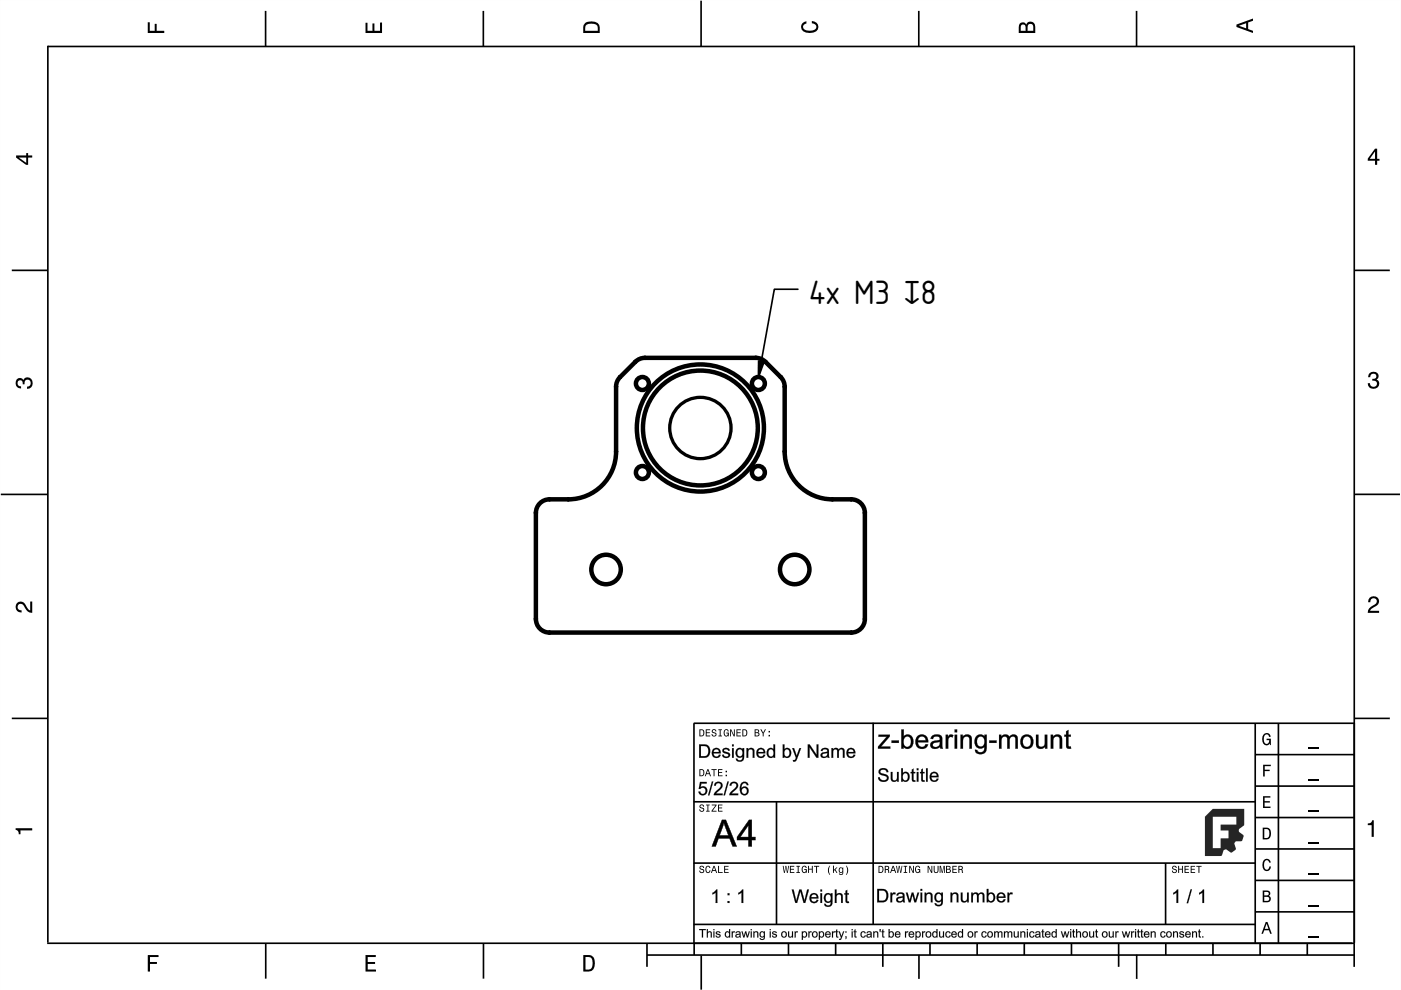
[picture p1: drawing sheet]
<svg xmlns="http://www.w3.org/2000/svg" width="297mm" height="210mm" viewBox="0 0 297 210" stroke-linecap="round" stroke-linejoin="round" font-family="sans-serif">
<defs><g id="words">
<text font-size="6.7" x="171.6" y="64.6">4x M3 ↧8</text>
</g></defs>
<g fill="#000">
<path d="M0 0h297v210h-297zM0 0v210h297v-210z"/>
<path d="M153.1 173.8h.8l2.3 5.7h-.9l-.6-1.8h-2.4l-.5 1.8h-.9zM153.1 173.8l-2.2 5.6h.8l.6-1.7h2.4l.6 1.7h.9l-2.3-5.6zM153.4 174.4l-.1 .8-.7 1.9 1.8 .1zM153.4 174.4l1.1 2.8h-2zM158.8 173.8h.6v3.7l.8-.1v.8l-.8-.1v1.4h-.7v-1.4l-2.5 .1v-.7zM158.8 173.8l-2.5 3.7v.6h2.4v1.3h.7l-.1-1.3h.8v-.6h-.8l.1-3.7zM158.7 174.9l-1.7 2.6h1.7zM158.7 174.8v2.7h-1.8z"/>
<path d="M153.1 173.8h.8l2.3 5.6h-.9l-.6-1.7h-2.4l-.6 1.7h-.8zM153.5 174.4l-.9 2.7h1.9zM158.8 173.8h.6v3.7h.7v.6h-.7v1.3h-.7v-1.3h-2.4v-.6zM158.7 174.9l-1.8 2.6h1.8z"/>
<path d="M148.2 197h1.5v.2h-.6v1.6h-.3v-1.6h-.6zM148.2 197v.2h.6v1.6h.3l-.1-1.6h.6v-.2zM149.8 197h.3v.6a.47 .47 0 0 1 .5-.1 .47 .47 0 0 1 .3 .5v.8h-.2v-.8a.3 .3 0 0 0-.4-.3 .3 .3 0 0 0-.2 .4v.7h-.3zM149.9 197v1.8h.2v-.7a.33 .33 0 0 1 .2-.5 .33 .33 0 0 1 .4 .4v.8h.2v-.8a.46 .46 0 0 0-.3-.5 .46 .46 0 0 0-.5 .2v-.7zM151.2 197h.3v.2h-.3zM151.3 197v.2h.2v-.2zM151.2 197.5h.3v1.3h-.3zM151.3 197.5v1.3h.2v-1.3zM151.8 197.6l.2-.1a.47 .47 0 0 1 .7 .3l-.2 .1a.25 .25 0 0 0-.2-.3 .25 .25 0 0 0-.3 .3l.3 .1a.46 .46 0 0 1 .5 .6 .46 .46 0 0 1-.8 .2l-.3-.4 .2-.1a.33 .33 0 0 0 .3 .3 .33 .33 0 0 0 .4-.2l-.1-.1a.53 .53 0 0 1-.6-.1 .53 .53 0 0 1-.1-.6zM151.9 197.6a.39 .39 0 0 0-.1 .5 .39 .39 0 0 0 .5 .1l.3 .1a.32 .32 0 0 1-.3 .3 .32 .32 0 0 1-.4-.2h-.2a.53 .53 0 0 0 .6 .4 .53 .53 0 0 0 .5-.5l-.8-.5a.29 .29 0 0 1 .3-.2 .29 .29 0 0 1 .2 .2h.2a.54 .54 0 0 0-.8-.2zM153.8 197.6a.47 .47 0 0 1 .8 0v-.6h.2v1.8h-.2v-.2a.63 .63 0 0 1-.9-.1 .63 .63 0 0 1 .1-.9zM153.8 197.6a.6 .6 0 0 0-.1 .9 .6 .6 0 0 0 .9 .1v.2h.2v-1.8h-.2v.7a.47 .47 0 0 0-.8-.1zM154 197.8l-.1 .5 .2 .3a.43 .43 0 0 0 .5-.5 .43 .43 0 0 0-.6-.3zM154 197.7l.1-.1a.48 .48 0 0 1 .5 .5 .48 .48 0 0 1-.5 .5l-.2-.3zM155.1 197.5h.2v.2l.2-.3 .4 .1-.1 .2-.4 .1v1h-.3zM155.1 197.5v1.3h.3l-.1-.7a.29 .29 0 0 1 .1-.4 .29 .29 0 0 1 .4 0v-.2h-.3l-.2 .2v-.2zM156 197.6a.55 .55 0 0 1 .7-.2 .55 .55 0 0 1 .3 .5l.1 .9h-.2l-.1-.2a.45 .45 0 0 1-.7 .2 .45 .45 0 0 1 .1-.8h.6a.32 .32 0 0 0-.3-.4 .32 .32 0 0 0-.3 .3h-.3zM156 197.6l-.1 .2 .3 .1a.35 .35 0 0 1 .5-.2l.1 .3-.6 .1a.4 .4 0 0 0-.2 .5 .4 .4 0 0 0 .6 .1l.2-.1 .1 .2h.2l-.1-1.1a.6 .6 0 0 0-1-.1zM156.2 198.3a.29 .29 0 0 0 .2 .4 .29 .29 0 0 0 .4-.3v-.3zM156.2 198.3l.6-.2a.35 .35 0 0 1-.2 .5 .35 .35 0 0 1-.4-.3zM157.2 197.5h.2l.3 1 .3-1h.2l.3 1 .3-1h.2l-.4 1.3h-.3l-.2-1-.3 1h-.2zM157.2 197.5l.4 1.3h.2l.3-1 .3 1h.2l.4-1.3h-.2l-.3 1-.3-1h-.2l-.3 1-.3-1zM159.2 197h.2v.2h-.2zM159.2 197v.2h.2v-.2zM159.2 197.5h.2v1.3h-.2zM159.2 197.5v1.3h.2v-1.3zM159.7 197.5h.2v.2a.47 .47 0 0 1 .6-.3 .47 .47 0 0 1 .3 .6v.8h-.3v-.8a.29 .29 0 0 0-.2-.4 .29 .29 0 0 0-.3 .3v.9h-.3zM159.7 197.5v1.3h.2l.1-.9a.31 .31 0 0 1 .3-.3 .31 .31 0 0 1 .3 .4v.8h.2v-1a.46 .46 0 0 0-.4-.3 .46 .46 0 0 0-.5 .2v-.2zM161.2 197.6l.4-.2 .4 .2v-.1h.2v1.1a.58 .58 0 0 1-.4 .7 .58 .58 0 0 1-.7-.4h.2a.34 .34 0 0 0 .3 .2 .34 .34 0 0 0 .3-.2l.1-.3a.63 .63 0 0 1-.9-.1 .63 .63 0 0 1 .1-.9zM161.2 197.6a.6 .6 0 0 0-.1 .9 .6 .6 0 0 0 .9 .1 .41 .41 0 0 1-.2 .4 .41 .41 0 0 1-.4 .1l-.3-.2a.56 .56 0 0 0 .7 .4 .56 .56 0 0 0 .4-.7v-1.1h-.2v.2l-.4-.2zM161.4 197.8v.7a.4 .4 0 0 0 .6-.4 .4 .4 0 0 0-.6-.3zM161.3 197.7a.42 .42 0 0 1 .7 .4 .42 .42 0 0 1-.7 .4zM163.2 197h.2v.2h-.2zM163.2 197v.2h.2v-.2zM163.2 197.5h.2v1.3h-.2zM163.2 197.5v1.3h.2v-1.3zM163.8 197.6l.2-.1a.47 .47 0 0 1 .7 .3l-.2 .1a.25 .25 0 0 0-.3-.3 .25 .25 0 0 0-.2 .3l.2 .1a.46 .46 0 0 1 .5 .6 .46 .46 0 0 1-.7 .2l-.3-.4 .2-.1a.33 .33 0 0 0 .3 .3 .33 .33 0 0 0 .3-.2l-.1-.1a.53 .53 0 0 1-.5-.1 .53 .53 0 0 1-.1-.6zM163.8 197.6a.39 .39 0 0 0 0 .5 .39 .39 0 0 0 .4 .1l.3 .1a.32 .32 0 0 1-.3 .3 .32 .32 0 0 1-.3-.2h-.2a.53 .53 0 0 0 .5 .4 .53 .53 0 0 0 .5-.5l-.8-.5a.29 .29 0 0 1 .3-.2 .29 .29 0 0 1 .3 .2h.2a.54 .54 0 0 0-.9-.2zM165.6 198.1a.67 .67 0 0 1 1.3 0 .67 .67 0 0 1-1.3 0zM165.6 198.1a.65 .65 0 0 0 1.3 0 .65 .65 0 0 0-1.3 0zM166 197.8a.45 .45 0 0 0-.1 .6 .45 .45 0 0 0 .6 .1 .45 .45 0 0 0 .1-.6 .45 .45 0 0 0-.6-.1zM165.9 197.7a.45 .45 0 0 1 .7 .4 .45 .45 0 0 1-.7 .4l-.1-.4zM167.1 197.5h.2v.9a.31 .31 0 0 0 .4 .2 .31 .31 0 0 0 .2-.4v-.7h.2v1.3h-.2v-.2a.47 .47 0 0 1-.4 .2 .47 .47 0 0 1-.4-.3zM167.1 197.5v.8a.45 .45 0 0 0 .3 .5 .45 .45 0 0 0 .6-.3l-.1 .3h.2v-1.3h-.2v.7a.34 .34 0 0 1-.3 .4 .34 .34 0 0 1-.3-.4v-.7zM168.5 197.5h.2v.2l.2-.3 .3 .1-.1 .2-.4 .1v1h-.2zM168.5 197.5v1.3h.2v-.7a.29 .29 0 0 1 .1-.4 .29 .29 0 0 1 .3 0l.1-.2h-.3l-.2 .2v-.2zM170 197.5h.2v.1a.49 .49 0 0 1 .5-.2 .49 .49 0 0 1 .4 .4 .62 .62 0 0 1-.1 .8 .62 .62 0 0 1-.8 0v.7h-.2zM170 197.5v1.8h.2v-.7a.58 .58 0 0 0 .9-.5 .58 .58 0 0 0-.9-.4v-.2zM170.3 197.8l-.1 .5 .2 .3a.46 .46 0 0 0 .5-.5 .46 .46 0 0 0-.5-.4zM170.3 197.7l.1-.1a.45 .45 0 0 1 .5 .6 .45 .45 0 0 1-.6 .3l-.1-.4zM171.4 197.5h.2v.2l.2-.3 .3 .1-.1 .2-.3 .1-.1 1h-.2zM171.4 197.5v1.3h.2v-.7a.29 .29 0 0 1 .1-.4 .29 .29 0 0 1 .3 0l.1-.2h-.3l-.2 .2v-.2zM172.1 198.1a.7 .7 0 0 1 1.4 0 .7 .7 0 0 1-1.4 0zM172.2 198.1a.64 .64 0 0 0 1.2 0 .64 .64 0 0 0-1.2 0zM172.5 197.8a.45 .45 0 0 0-.1 .6 .45 .45 0 0 0 .6 .1 .45 .45 0 0 0 .1-.6 .45 .45 0 0 0-.6-.1zM172.5 197.7a.45 .45 0 0 1 .6 .4 .45 .45 0 0 1-.6 .4l-.1-.4zM173.6 197.5h.2v.1a.49 .49 0 0 1 .5-.2 .49 .49 0 0 1 .4 .4 .62 .62 0 0 1 0 .8 .62 .62 0 0 1-.9 0l.1 .7h-.3zM173.6 197.5v1.8h.2v-.7a.58 .58 0 0 0 .9-.5 .58 .58 0 0 0-.9-.4v-.2zM173.9 197.8v.5l.1 .3a.46 .46 0 0 0 .5-.5 .46 .46 0 0 0-.5-.4zM173.9 197.7l.1-.1a.45 .45 0 0 1 .5 .6 .45 .45 0 0 1-.6 .3l-.1-.4zM175.1 197.6a.61 .61 0 0 1 .7-.1 .61 .61 0 0 1 .3 .7h-.9a.37 .37 0 0 0 .3 .4 .37 .37 0 0 0 .4-.3l.2 .1a.67 .67 0 0 1-1 .3 .67 .67 0 0 1 0-1.1zM175.1 197.6a.65 .65 0 0 0 0 1.1 .65 .65 0 0 0 1-.3h-.2a.38 .38 0 0 1-.5 .2 .38 .38 0 0 1-.2-.4h.9a.59 .59 0 0 0-.3-.7 .59 .59 0 0 0-.7 .1zM175.3 197.7l-.1 .3h.7l-.2-.3zM175.3 197.7l.4-.1 .2 .4h-.7zM176.4 197.5h.2v.2l.2-.3 .3 .1-.1 .2-.3 .1-.1 1h-.2zM176.4 197.5v1.3h.2v-.7a.29 .29 0 0 1 .1-.4 .29 .29 0 0 1 .3 0l.1-.2h-.3l-.2 .2v-.2zM177.3 197.1l.2-.1v.5h.2v.2h-.2v.8l.2 .1v.2a.34 .34 0 0 1-.3 0 .34 .34 0 0 1-.1-.4v-.8l-.2 .1v-.2h.2zM177.3 197.2v.3h-.2v.1h.2v.8a.31 .31 0 0 0 .1 .3 .31 .31 0 0 0 .3 .1l-.2-.4v-.8h.2v-.1h-.2v-.5zM177.8 197.5h.2l.4 1 .4-1h.2l-.6 1.5-.2 .3h-.3v-.3l.2 .1 .2-.3zM177.8 197.5l.5 1.3-.2 .3h-.2v.2a.44 .44 0 0 0 .6-.5l.5-1.3h-.2l-.4 1-.4-1zM179.2 197.5h.3v.2h-.3zM179.2 197.5v.2h.3v-.2zM179.2 198.5h.3v.4l-.2 .2 .1-.3h-.2zM179.2 198.5v.3h.2l-.1 .3 .2-.6zM180.6 197h.2v.2h-.2zM180.6 197v.2h.2v-.2zM180.6 197.5h.2v1.3h-.2zM180.6 197.5v1.3h.2v-1.3zM181.1 197.1l.3-.1v.5h.2v.2h-.2v.8l.2 .1v.2a.34 .34 0 0 1-.3 0 .34 .34 0 0 1-.2-.4l.1-.8-.2 .1v-.2h.2zM181.2 197.2v.3h-.2v.1h.2v.8a.31 .31 0 0 0 .1 .3 .31 .31 0 0 0 .3 .1l-.2-.4v-.8h.2v-.1h-.2v-.5zM182.6 197.6a.56 .56 0 0 1 .6-.2 .56 .56 0 0 1 .4 .5h-.3a.32 .32 0 0 0-.3-.3 .32 .32 0 0 0-.3 .3v.4a.32 .32 0 0 0 .4 .3 .32 .32 0 0 0 .2-.3h.3a.57 .57 0 0 1-.6 .5 .57 .57 0 0 1-.6-.5zM182.6 197.6a.63 .63 0 0 0 0 1 .63 .63 0 0 0 1-.3h-.2a.34 .34 0 0 1-.4 .3 .34 .34 0 0 1-.3-.2v-.5a.33 .33 0 0 1 .3-.3 .33 .33 0 0 1 .3 .3h.3a.55 .55 0 0 0-1-.3zM183.8 197.6a.55 .55 0 0 1 .6-.2 .55 .55 0 0 1 .4 .5l.1 .9h-.3v-.2a.45 .45 0 0 1-.7 .2 .45 .45 0 0 1 .1-.8h.6a.32 .32 0 0 0-.3-.4 .32 .32 0 0 0-.4 .3h-.2zM183.8 197.6l-.1 .2 .2 .1a.35 .35 0 0 1 .6-.2l.1 .3-.6 .1a.4 .4 0 0 0-.3 .5 .4 .4 0 0 0 .7 .1l.2-.1v.2h.3l-.1-1.1a.6 .6 0 0 0-1-.1zM184 198.3a.29 .29 0 0 0 .2 .4 .29 .29 0 0 0 .3-.3l.1-.3zM184 198.3l.6-.2a.35 .35 0 0 1-.2 .5 .35 .35 0 0 1-.5-.3zM185.1 197.5h.3l-.1 .2a.47 .47 0 0 1 .6-.3 .47 .47 0 0 1 .3 .6v.8h-.2v-.8a.29 .29 0 0 0-.2-.4 .29 .29 0 0 0-.4 .3v.9h-.3zM185.1 197.5v1.3h.3v-.9a.31 .31 0 0 1 .4-.3 .31 .31 0 0 1 .2 .4v.8h.2v-1a.46 .46 0 0 0-.4-.3 .46 .46 0 0 0-.5 .2v-.2zM186.5 197h.2v.6h-.2zM186.5 197v.6h.2v-.6zM187 197.1l.3-.1v.5h.2v.2h-.2v.8l.2 .1v.2a.34 .34 0 0 1-.3 0 .34 .34 0 0 1-.2-.4l.1-.8-.2 .1v-.2h.2zM187.1 197.2v.3h-.2v.1h.2v.8a.31 .31 0 0 0 .1 .3 .31 .31 0 0 0 .3 .1l-.2-.4v-.8h.2v-.1h-.2v-.5zM188.4 197h.2v.6a.61 .61 0 0 1 1 .5 .61 .61 0 0 1-1 .5v.2h-.2zM188.4 197v1.8h.2v-.2a.57 .57 0 0 0 .8-.1 .57 .57 0 0 0 0-.8 .57 .57 0 0 0-.8 0v-.7zM188.7 197.8a.43 .43 0 0 0-.1 .6 .43 .43 0 0 0 .6 .1v-.7l-.2-.2zM188.7 197.7a.42 .42 0 0 1 .6 .4 .42 .42 0 0 1-.6 .4zM189.9 197.6a.61 .61 0 0 1 .7-.1 .61 .61 0 0 1 .3 .7h-.9a.37 .37 0 0 0 .2 .4 .37 .37 0 0 0 .5-.3l.2 .1a.67 .67 0 0 1-1 .3 .67 .67 0 0 1 0-1.1zM189.9 197.6a.65 .65 0 0 0 0 1.1 .65 .65 0 0 0 1-.3h-.2a.38 .38 0 0 1-.5 .2 .38 .38 0 0 1-.3-.4h1a.59 .59 0 0 0-.3-.7 .59 .59 0 0 0-.7 .1zM190.1 197.7l-.1 .3h.7l-.2-.3zM190.1 197.7l.4-.1 .2 .4h-.8zM191.9 197.5h.2v.2l.2-.3 .3 .1-.1 .2-.4 .1v1h-.2zM191.9 197.5v1.3h.2v-.7a.29 .29 0 0 1 .1-.4 .29 .29 0 0 1 .3 0l.1-.2h-.3l-.2 .2v-.2zM192.8 197.6a.61 .61 0 0 1 .7-.1 .61 .61 0 0 1 .3 .7h-.9a.37 .37 0 0 0 .3 .4 .37 .37 0 0 0 .4-.3l.2 .1a.67 .67 0 0 1-1 .3 .67 .67 0 0 1 0-1.1zM192.8 197.6a.65 .65 0 0 0 0 1.1 .65 .65 0 0 0 1-.3h-.2a.38 .38 0 0 1-.5 .2 .38 .38 0 0 1-.2-.4h.9a.59 .59 0 0 0-.3-.7 .59 .59 0 0 0-.7 .1zM193 197.7l-.1 .3h.7l-.2-.3zM193 197.7l.4-.1 .2 .4h-.7zM194.1 197.5h.2v.1a.49 .49 0 0 1 .5-.2 .49 .49 0 0 1 .4 .4 .62 .62 0 0 1-.1 .8 .62 .62 0 0 1-.8 0v.7h-.2zM194.1 197.5v1.8h.2v-.7a.58 .58 0 0 0 .9-.5 .58 .58 0 0 0-.9-.4v-.2zM194.4 197.8l-.1 .5 .2 .3a.46 .46 0 0 0 .5-.5 .46 .46 0 0 0-.5-.4zM194.4 197.7l.1-.1a.45 .45 0 0 1 .5 .6 .45 .45 0 0 1-.6 .3l-.1-.4zM195.5 197.5h.2v.2l.2-.3 .3 .1-.1 .2-.4 .1v1h-.2zM195.5 197.5v1.3h.2v-.7a.29 .29 0 0 1 .1-.4 .29 .29 0 0 1 .3 0l.1-.2h-.3l-.2 .2v-.2zM196.2 198.1a.7 .7 0 0 1 1.4 0 .7 .7 0 0 1-1.4 0zM196.3 198.1a.64 .64 0 0 0 1.2 0 .64 .64 0 0 0-1.2 0zM196.6 197.8a.45 .45 0 0 0-.1 .6 .45 .45 0 0 0 .6 .1 .45 .45 0 0 0 .1-.6 .45 .45 0 0 0-.6-.1zM196.6 197.7a.45 .45 0 0 1 .6 .4 .45 .45 0 0 1-.6 .4l-.1-.4zM197.8 197.6a.47 .47 0 0 1 .7 0v-.6h.3v1.8h-.3l.1-.2a.63 .63 0 0 1-.9-.1 .63 .63 0 0 1 .1-.9zM197.8 197.6a.6 .6 0 0 0-.1 .9 .6 .6 0 0 0 .9 .1v.2h.2v-1.8h-.3l.1 .7a.47 .47 0 0 0-.8-.1zM198 197.8l-.1 .5 .2 .3a.43 .43 0 0 0 .4-.5 .43 .43 0 0 0-.5-.3zM198 197.7l.1-.1a.48 .48 0 0 1 .5 .5 .48 .48 0 0 1-.5 .5l-.2-.3zM199.1 197.5h.2v.9a.31 .31 0 0 0 .5 .2 .31 .31 0 0 0 .1-.4v-.7h.3v1.3h-.3l.1-.2a.47 .47 0 0 1-.5 .2 .47 .47 0 0 1-.4-.3zM199.1 197.5v.8a.45 .45 0 0 0 .3 .5 .45 .45 0 0 0 .6-.3v.3h.2v-1.3h-.3v.7a.34 .34 0 0 1-.3 .4 .34 .34 0 0 1-.3-.4v-.7zM200.6 197.6a.56 .56 0 0 1 .5-.2 .56 .56 0 0 1 .5 .5h-.3a.32 .32 0 0 0-.3-.3 .32 .32 0 0 0-.3 .3v.4a.32 .32 0 0 0 .3 .3 .32 .32 0 0 0 .3-.3h.3a.57 .57 0 0 1-.6 .5 .57 .57 0 0 1-.6-.5zM200.6 197.6a.63 .63 0 0 0 0 1 .63 .63 0 0 0 1-.3h-.3a.34 .34 0 0 1-.3 .3 .34 .34 0 0 1-.3-.2v-.5a.33 .33 0 0 1 .3-.3 .33 .33 0 0 1 .3 .3h.2a.55 .55 0 0 0-.9-.3zM201.8 197.6a.61 .61 0 0 1 .8-.1 .61 .61 0 0 1 .3 .7h-1a.37 .37 0 0 0 .3 .4 .37 .37 0 0 0 .4-.3l.3 .1a.67 .67 0 0 1-1 .3 .67 .67 0 0 1-.1-1.1zM201.9 197.6a.65 .65 0 0 0 0 1.1 .65 .65 0 0 0 1-.3h-.3a.38 .38 0 0 1-.4 .2 .38 .38 0 0 1-.3-.4h1a.59 .59 0 0 0-.3-.7 .59 .59 0 0 0-.7 .1zM202 197.7l-.1 .3h.7l-.2-.3zM202 197.7l.4-.1 .2 .4h-.7zM203.2 197.6a.47 .47 0 0 1 .8 0l-.1-.6h.3v1.8h-.2v-.2a.63 .63 0 0 1-.9-.1 .63 .63 0 0 1 .1-.9zM203.2 197.6a.6 .6 0 0 0-.1 .9 .6 .6 0 0 0 .9 .1v.2h.2v-1.8h-.2v.7a.47 .47 0 0 0-.8-.1zM203.4 197.8l-.1 .5 .2 .3a.43 .43 0 0 0 .5-.5 .43 .43 0 0 0-.6-.3zM203.4 197.7l.1-.1a.48 .48 0 0 1 .5 .5 .48 .48 0 0 1-.5 .5l-.2-.3zM205.1 198.1a.7 .7 0 0 1 1.4 0 .7 .7 0 0 1-1.4 0zM205.2 198.1a.64 .64 0 0 0 1.2 0 .64 .64 0 0 0-1.2 0zM205.5 197.8a.45 .45 0 0 0-.1 .6 .45 .45 0 0 0 .6 .1 .45 .45 0 0 0 .1-.6 .45 .45 0 0 0-.6-.1zM205.5 197.7a.45 .45 0 0 1 .6 .4 .45 .45 0 0 1-.6 .4l-.1-.4zM206.6 197.5h.2v.2l.2-.3 .3 .1-.1 .2-.3 .1-.1 1h-.2zM206.6 197.5v1.3h.2v-.7a.29 .29 0 0 1 .1-.4 .29 .29 0 0 1 .3 0l.1-.2h-.3l-.2 .2v-.2zM208.2 197.6a.56 .56 0 0 1 .6-.2 .56 .56 0 0 1 .4 .5h-.2a.32 .32 0 0 0-.3-.3 .32 .32 0 0 0-.4 .3v.4a.32 .32 0 0 0 .4 .3 .32 .32 0 0 0 .3-.3h.2a.57 .57 0 0 1-.6 .5 .57 .57 0 0 1-.5-.5zM208.2 197.6a.63 .63 0 0 0 0 1 .63 .63 0 0 0 1-.3h-.2a.34 .34 0 0 1-.3 .3 .34 .34 0 0 1-.4-.2v-.5a.33 .33 0 0 1 .3-.3 .33 .33 0 0 1 .4 .3h.2a.55 .55 0 0 0-1-.3zM209.3 198.1a.67 .67 0 0 1 1.3 0 .67 .67 0 0 1-1.3 0zM209.3 198.1a.65 .65 0 0 0 1.3 0 .65 .65 0 0 0-1.3 0zM209.6 197.8a.45 .45 0 0 0-.1 .6 .45 .45 0 0 0 .7 .1 .45 .45 0 0 0 .1-.6 .45 .45 0 0 0-.7-.1zM209.6 197.7a.45 .45 0 0 1 .7 .4 .45 .45 0 0 1-.7 .4l-.1-.4zM210.8 197.5h.2v.2a.44 .44 0 0 1 .7 0 .43 .43 0 0 1 .5-.3 .43 .43 0 0 1 .3 .5v.9h-.2v-.8a.26 .26 0 0 0-.2-.4 .26 .26 0 0 0-.3 .3v.9h-.3v-.9a.29 .29 0 0 0-.3-.2 .29 .29 0 0 0-.2 .4v.7h-.2zM210.8 197.5v1.3h.2v-.7a.31 .31 0 0 1 .2-.5 .31 .31 0 0 1 .4 .3l-.1 .9h.3v-1a.28 .28 0 0 1 .3-.2 .28 .28 0 0 1 .2 .4v.8h.2v-.9a.41 .41 0 0 0-.3-.4 .41 .41 0 0 0-.5 .2 .43 .43 0 0 0-.4-.2 .43 .43 0 0 0-.3 .2v-.2zM212.8 197.5h.3v.2a.44 .44 0 0 1 .7 0 .43 .43 0 0 1 .5-.3 .43 .43 0 0 1 .3 .5v.9h-.2v-.8a.26 .26 0 0 0-.2-.4 .26 .26 0 0 0-.3 .3v.9h-.3v-.9a.29 .29 0 0 0-.4-.2 .29 .29 0 0 0-.1 .4v.7h-.3zM212.9 197.5v1.3h.2v-.7a.31 .31 0 0 1 .1-.5 .31 .31 0 0 1 .4 .3v.9h.3v-1a.28 .28 0 0 1 .3-.2 .28 .28 0 0 1 .2 .4v.8h.2v-.9a.41 .41 0 0 0-.3-.4 .41 .41 0 0 0-.5 .2 .43 .43 0 0 0-.4-.2 .43 .43 0 0 0-.4 .2l.1-.2zM214.9 197.5h.3v.9a.31 .31 0 0 0 .4 .2 .31 .31 0 0 0 .2-.4v-.7h.2v1.3h-.2v-.2a.47 .47 0 0 1-.5 .2 .47 .47 0 0 1-.4-.3zM214.9 197.5l.1 .8a.45 .45 0 0 0 .3 .5 .45 .45 0 0 0 .5-.3v.3h.2v-1.3h-.2v.7a.34 .34 0 0 1-.3 .4 .34 .34 0 0 1-.4-.4l.1-.7zM216.3 197.5h.2v.2a.47 .47 0 0 1 .6-.3 .47 .47 0 0 1 .3 .6v.8h-.2v-.8a.29 .29 0 0 0-.3-.4 .29 .29 0 0 0-.3 .3v.9h-.3zM216.3 197.5v1.3h.3v-.9a.31 .31 0 0 1 .3-.3 .31 .31 0 0 1 .3 .4v.8h.2v-1a.46 .46 0 0 0-.4-.3 .46 .46 0 0 0-.5 .2v-.2zM217.7 197h.3v.2h-.3zM217.7 197v.2h.2v-.2zM217.7 197.5h.3v1.3h-.3zM217.7 197.5v1.3h.2v-1.3zM218.4 197.6a.56 .56 0 0 1 .5-.2 .56 .56 0 0 1 .4 .5h-.2a.32 .32 0 0 0-.3-.3 .32 .32 0 0 0-.3 .3v.4a.32 .32 0 0 0 .3 .3 .32 .32 0 0 0 .3-.3h.2a.57 .57 0 0 1-.5 .5 .57 .57 0 0 1-.6-.5zM218.4 197.6a.63 .63 0 0 0 0 1 .63 .63 0 0 0 .9-.3h-.2a.34 .34 0 0 1-.3 .3 .34 .34 0 0 1-.3-.2v-.5a.33 .33 0 0 1 .3-.3 .33 .33 0 0 1 .3 .3h.2a.55 .55 0 0 0-.9-.3zM219.6 197.6a.55 .55 0 0 1 .6-.2 .55 .55 0 0 1 .4 .5l.1 .9h-.3v-.2a.45 .45 0 0 1-.8 .2 .45 .45 0 0 1 .2-.8h.5a.32 .32 0 0 0-.2-.4 .32 .32 0 0 0-.4 .3h-.2zM219.6 197.6l-.1 .2 .2 .1a.35 .35 0 0 1 .6-.2l.1 .3-.6 .1a.4 .4 0 0 0-.3 .5 .4 .4 0 0 0 .6 .1l.3-.1v.2h.2v-1.1a.6 .6 0 0 0-1-.1zM219.8 198.3h-.1a.29 .29 0 0 0 .3 .4 .29 .29 0 0 0 .3-.3l.1-.3zM219.7 198.3l.7-.2a.35 .35 0 0 1-.2 .5 .35 .35 0 0 1-.5-.3zM220.9 197.1l.3-.1v.5h.2v.2h-.2v.8l.2 .1v.2a.34 .34 0 0 1-.3 0 .34 .34 0 0 1-.2-.4l.1-.8-.2 .1v-.2h.2zM221 197.2v.3h-.2v.1h.2v.8a.31 .31 0 0 0 .1 .3 .31 .31 0 0 0 .3 .1l-.2-.4v-.8h.2v-.1h-.2v-.5zM221.7 197.6a.61 .61 0 0 1 .7-.1 .61 .61 0 0 1 .3 .7h-.9a.37 .37 0 0 0 .3 .4 .37 .37 0 0 0 .4-.3l.2 .1a.67 .67 0 0 1-1 .3 .67 .67 0 0 1 0-1.1zM221.7 197.6a.65 .65 0 0 0 0 1.1 .65 .65 0 0 0 1-.3h-.2a.38 .38 0 0 1-.5 .2 .38 .38 0 0 1-.2-.4h.9a.59 .59 0 0 0-.3-.7 .59 .59 0 0 0-.7 .1zM221.9 197.7l-.1 .3h.7l-.2-.3zM221.9 197.7l.4-.1 .2 .4h-.7zM223.1 197.6a.47 .47 0 0 1 .7 0v-.6h.3v1.8h-.3l.1-.2a.63 .63 0 0 1-.9-.1 .63 .63 0 0 1 .1-.9zM223.1 197.6a.6 .6 0 0 0-.1 .9 .6 .6 0 0 0 .9 .1l-.1 .2h.2v-1.8h-.2v.7a.47 .47 0 0 0-.7-.1zM223.3 197.8l-.1 .5 .2 .3a.43 .43 0 0 0 .4-.5 .43 .43 0 0 0-.5-.3zM223.2 197.7l.2-.1a.48 .48 0 0 1 .5 .5 .48 .48 0 0 1-.5 .5l-.2-.3zM224.9 197.5h.3l.2 1 .3-1h.2l.3 1 .3-1h.2l-.4 1.3h-.2l-.3-1-.2 1h-.3zM224.9 197.5l.4 1.3h.3l.2-1 .3 1h.2l.4-1.3h-.2l-.3 1-.3-1h-.2l-.3 1-.2-1zM226.9 197h.2v.2h-.2zM226.9 197v.2h.2v-.2zM226.9 197.5h.2v1.3h-.2zM226.9 197.5v1.3h.2v-1.3zM227.5 197.1l.2-.1v.5h.2v.2h-.2v.8l.2 .1 .1 .2a.34 .34 0 0 1-.4 0 .34 .34 0 0 1-.1-.4v-.8l-.2 .1v-.2h.2zM227.5 197.2v.3h-.2v.1h.2v.8a.31 .31 0 0 0 .1 .3 .31 .31 0 0 0 .4 .1l-.3-.4v-.8h.2v-.1h-.2v-.5zM228.1 197h.3v.6a.47 .47 0 0 1 .5-.1 .47 .47 0 0 1 .3 .5v.8h-.2v-.8a.3 .3 0 0 0-.4-.3 .3 .3 0 0 0-.2 .4v.7h-.3zM228.1 197v1.8h.3l-.1-.7a.33 .33 0 0 1 .3-.5 .33 .33 0 0 1 .4 .4v.8h.2v-.8a.46 .46 0 0 0-.3-.5 .46 .46 0 0 0-.6 .2l.1-.7zM229.4 198.1a.7 .7 0 0 1 1.4 0 .7 .7 0 0 1-1.4 0zM229.5 198.1a.64 .64 0 0 0 1.2 0 .64 .64 0 0 0-1.2 0zM229.8 197.8a.45 .45 0 0 0-.1 .6 .45 .45 0 0 0 .6 .1 .45 .45 0 0 0 .1-.6 .45 .45 0 0 0-.6-.1zM229.8 197.7a.45 .45 0 0 1 .7 .4 .45 .45 0 0 1-.7 .4l-.1-.4zM230.9 197.5h.3v.9a.31 .31 0 0 0 .4 .2 .31 .31 0 0 0 .1-.4v-.7h.3v1.3h-.2v-.2a.47 .47 0 0 1-.5 .2 .47 .47 0 0 1-.4-.3zM230.9 197.5v.8a.45 .45 0 0 0 .3 .5 .45 .45 0 0 0 .6-.3v.3h.2v-1.3h-.3l.1 .7a.34 .34 0 0 1-.3 .4 .34 .34 0 0 1-.4-.4v-.7zM232.3 197.1l.3-.1v.5h.2v.2h-.2v.8l.2 .1v.2a.34 .34 0 0 1-.3 0 .34 .34 0 0 1-.2-.4l.1-.8-.2 .1v-.2h.2zM232.4 197.2v.3h-.2v.1h.2v.8a.31 .31 0 0 0 .1 .3 .31 .31 0 0 0 .3 .1l-.2-.4v-.8h.2v-.1h-.2v-.5zM233.6 198.1a.67 .67 0 0 1 1.3 0 .67 .67 0 0 1-1.3 0zM233.6 198.1a.65 .65 0 0 0 1.3 0 .65 .65 0 0 0-1.3 0zM234 197.8a.45 .45 0 0 0-.1 .6 .45 .45 0 0 0 .6 .1 .45 .45 0 0 0 .1-.6 .45 .45 0 0 0-.6-.1zM233.9 197.7a.45 .45 0 0 1 .7 .4 .45 .45 0 0 1-.7 .4l-.1-.4zM235.1 197.5h.2v.9a.31 .31 0 0 0 .4 .2 .31 .31 0 0 0 .2-.4v-.7h.3v1.3h-.3v-.2a.47 .47 0 0 1-.4 .2 .47 .47 0 0 1-.4-.3zM235.1 197.5v.8a.45 .45 0 0 0 .3 .5 .45 .45 0 0 0 .6-.3l-.1 .3h.2v-1.3h-.2v.7a.34 .34 0 0 1-.3 .4 .34 .34 0 0 1-.3-.4v-.7zM236.5 197.5h.2v.2l.2-.3 .3 .1-.1 .2-.4 .1v1h-.2zM236.5 197.5v1.3h.2v-.7a.29 .29 0 0 1 .1-.4 .29 .29 0 0 1 .3 0l.1-.2h-.3l-.2 .2v-.2zM237.8 197.5h.3l.3 1 .2-1h.3l.2 1 .3-1h.2l-.4 1.3h-.2l-.3-1-.2 1h-.3zM237.9 197.5l.3 1.3h.3l.2-1 .3 1h.2l.4-1.3h-.2l-.3 1-.2-1h-.3l-.3 1-.2-1zM239.8 197.5h.2v.2l.2-.3 .3 .1-.1 .2-.3 .1-.1 1h-.2zM239.8 197.5v1.3h.2v-.7a.29 .29 0 0 1 .1-.4 .29 .29 0 0 1 .3 0l.1-.2h-.3l-.2 .2v-.2zM240.6 197h.3v.2h-.3zM240.6 197v.2h.3v-.2zM240.6 197.5h.3v1.3h-.3zM240.6 197.5v1.3h.3v-1.3zM241.2 197.1l.3-.1v.5h.2v.2h-.2v.8l.2 .1v.2a.34 .34 0 0 1-.4 0 .34 .34 0 0 1-.1-.4v-.8l-.1 .1v-.2h.1zM241.2 197.2l.1 .3h-.2v.1h.2v.8a.31 .31 0 0 0 .1 .3 .31 .31 0 0 0 .3 .1l-.3-.4v-.8h.3v-.1h-.3l.1-.5zM241.9 197.1l.3-.1v.5h.2v.2h-.2v.8l.2 .1v.2a.34 .34 0 0 1-.4 0 .34 .34 0 0 1-.1-.4v-.8l-.1 .1v-.2h.1zM241.9 197.2v.3h-.1v.1h.1v.8a.31 .31 0 0 0 .2 .3 .31 .31 0 0 0 .3 .1l-.3-.4v-.8h.3v-.1h-.3l.1-.5zM242.7 197.6a.61 .61 0 0 1 .7-.1 .61 .61 0 0 1 .3 .7h-.9a.37 .37 0 0 0 .2 .4 .37 .37 0 0 0 .5-.3l.2 .1a.67 .67 0 0 1-1 .3 .67 .67 0 0 1 0-1.1zM242.7 197.6a.65 .65 0 0 0 0 1.1 .65 .65 0 0 0 1-.3h-.2a.38 .38 0 0 1-.5 .2 .38 .38 0 0 1-.3-.4h1a.59 .59 0 0 0-.3-.7 .59 .59 0 0 0-.7 .1zM242.9 197.7l-.1 .3h.7l-.2-.3zM242.9 197.7l.4-.1 .2 .4h-.8zM244 197.5h.2v.2a.47 .47 0 0 1 .5-.3 .47 .47 0 0 1 .3 .6v.8h-.2v-.8a.29 .29 0 0 0-.2-.4 .29 .29 0 0 0-.4 .3v.9h-.2zM244 197.5v1.3h.2v-.9a.31 .31 0 0 1 .4-.3 .31 .31 0 0 1 .2 .4v.8h.2v-1a.46 .46 0 0 0-.4-.3 .46 .46 0 0 0-.4 .2v-.2zM246.1 197.6a.56 .56 0 0 1 .6-.2 .56 .56 0 0 1 .4 .5h-.2a.32 .32 0 0 0-.3-.3 .32 .32 0 0 0-.3 .3v.4a.32 .32 0 0 0 .3 .3 .32 .32 0 0 0 .3-.3h.2a.57 .57 0 0 1-.5 .5 .57 .57 0 0 1-.6-.5zM246.2 197.6a.63 .63 0 0 0 0 1 .63 .63 0 0 0 .9-.3h-.2a.34 .34 0 0 1-.3 .3 .34 .34 0 0 1-.4-.2v-.5a.33 .33 0 0 1 .4-.3 .33 .33 0 0 1 .3 .3h.2a.55 .55 0 0 0-.9-.3zM247.2 198.1a.7 .7 0 0 1 1.4 0 .7 .7 0 0 1-1.4 0zM247.2 198.1a.65 .65 0 0 0 1.3 0 .65 .65 0 0 0-1.3 0zM247.6 197.8a.45 .45 0 0 0-.1 .6 .45 .45 0 0 0 .6 .1 .45 .45 0 0 0 .1-.6 .45 .45 0 0 0-.6-.1zM247.6 197.7a.45 .45 0 0 1 .6 .4 .45 .45 0 0 1-.6 .4l-.2-.4zM248.7 197.5h.2v.2a.47 .47 0 0 1 .6-.3 .47 .47 0 0 1 .3 .6v.8h-.3v-.8a.29 .29 0 0 0-.2-.4 .29 .29 0 0 0-.3 .3l-.1 .9h-.2zM248.7 197.5v1.3h.2v-.9a.31 .31 0 0 1 .4-.3 .31 .31 0 0 1 .3 .4l-.1 .8h.3l-.1-1a.46 .46 0 0 0-.4-.3 .46 .46 0 0 0-.4 .2v-.2zM250.1 197.6l.2-.1a.47 .47 0 0 1 .7 .3l-.2 .1a.25 .25 0 0 0-.3-.3 .25 .25 0 0 0-.2 .3l.3 .1a.46 .46 0 0 1 .5 .6 .46 .46 0 0 1-.8 .2l-.3-.4 .2-.1a.33 .33 0 0 0 .3 .3 .33 .33 0 0 0 .3-.2v-.1a.53 .53 0 0 1-.6-.1 .53 .53 0 0 1-.1-.6zM250.1 197.6a.39 .39 0 0 0 0 .5 .39 .39 0 0 0 .5 .1l.3 .1a.32 .32 0 0 1-.4 .3 .32 .32 0 0 1-.3-.2h-.2a.53 .53 0 0 0 .6 .4 .53 .53 0 0 0 .5-.5l-.8-.5a.29 .29 0 0 1 .2-.2 .29 .29 0 0 1 .3 .2h.2a.54 .54 0 0 0-.9-.2zM251.4 197.6a.61 .61 0 0 1 .8-.1 .61 .61 0 0 1 .3 .7h-1a.37 .37 0 0 0 .3 .4 .37 .37 0 0 0 .4-.3l.3 .1a.67 .67 0 0 1-1 .3 .67 .67 0 0 1-.1-1.1zM251.5 197.6a.65 .65 0 0 0 0 1.1 .65 .65 0 0 0 1-.3h-.3a.38 .38 0 0 1-.4 .2 .38 .38 0 0 1-.3-.4h1a.59 .59 0 0 0-.3-.7 .59 .59 0 0 0-.7 .1zM251.6 197.7l-.1 .3h.7l-.2-.3zM251.6 197.7l.4-.1 .2 .4h-.7zM252.7 197.5h.2v.2a.47 .47 0 0 1 .6-.3 .47 .47 0 0 1 .3 .6v.8h-.2v-.8a.29 .29 0 0 0-.3-.4 .29 .29 0 0 0-.3 .3v.9h-.3zM252.7 197.5v1.3h.3v-.9a.31 .31 0 0 1 .3-.3 .31 .31 0 0 1 .3 .4v.8h.2v-1a.46 .46 0 0 0-.4-.3 .46 .46 0 0 0-.5 .2v-.2zM254.2 197.1l.2-.1v.5h.2v.2h-.2v.8l.2 .1v.2a.34 .34 0 0 1-.3 0 .34 .34 0 0 1-.1-.4v-.8l-.2 .1v-.2h.2zM254.2 197.2v.3h-.2v.1h.2v.8a.31 .31 0 0 0 .1 .3 .31 .31 0 0 0 .3 .1l-.2-.4v-.8h.2v-.1h-.2v-.5zM254.9 198.5h.2v.3h-.2zM254.9 198.5v.3h.2v-.3z"/>
<path d="M148.2 197h1.4v.2h-.5v1.6h-.3v-1.6h-.6zM149.9 197h.2v.6a.47 .47 0 0 1 .5-.1 .47 .47 0 0 1 .3 .5v.8h-.2v-.8a.32 .32 0 0 0-.4-.3 .32 .32 0 0 0-.2 .4v.7h-.2zM151.3 197h.2v.2h-.2zM151.3 197.5h.2v1.3h-.2zM151.8 197.6l.2-.1a.51 .51 0 0 1 .7 .3h-.2a.26 .26 0 0 0-.3-.2 .26 .26 0 0 0-.2 .3l.1 .1a.45 .45 0 0 1 .6 .2 .45 .45 0 0 1-.2 .5h-.6l-.2-.3h.2a.29 .29 0 0 0 .4 .3 .29 .29 0 0 0 .2-.4 .55 .55 0 0 1-.7-.6zM153.8 197.6l.4-.2 .4 .2v-.6h.2v1.8h-.2v-.2a.62 .62 0 0 1-.9-.1 .62 .62 0 0 1 .1-.9zM154 197.7a.45 .45 0 0 0-.1 .7 .45 .45 0 0 0 .6 .1v-.7l-.3-.2zM155.1 197.5h.2v.2l.4-.2 .1 .2a.29 .29 0 0 0-.4 .1 .29 .29 0 0 0 0 .3v.7h-.3zM156 197.6l.1-.1a.58 .58 0 0 1 .8 0 .58 .58 0 0 1 .1 .7l.1 .6h-.2l-.1-.2a.46 .46 0 0 1-.7 .2 .46 .46 0 0 1 0-.7l.7-.1a.33 .33 0 0 0-.3-.4 .33 .33 0 0 0-.3 .3l-.3-.1zM156.2 198.3a.31 .31 0 0 0 .3 .4 .31 .31 0 0 0 .3-.4v-.2zM157.2 197.5h.2l.3 1 .3-1h.2l.3 1 .3-1h.2l-.4 1.3h-.2l-.3-1-.3 1h-.2zM159.2 197h.2v.2h-.2zM159.2 197.5h.2v1.3h-.2zM159.7 197.5h.2v.2a.46 .46 0 0 1 .6-.2 .46 .46 0 0 1 .3 .5v.8h-.2v-.8a.3 .3 0 0 0-.3-.4 .3 .3 0 0 0-.3 .3l-.1 .9h-.2zM161.2 197.6l.2-.1 .6 .1v-.1h.2v1.1a.57 .57 0 0 1-.4 .7 .57 .57 0 0 1-.7-.4h.2a.37 .37 0 0 0 .5 .2 .37 .37 0 0 0 .1-.5 .62 .62 0 0 1-.8-.1 .62 .62 0 0 1 .1-.9zM161.4 197.7a.44 .44 0 0 0-.2 .7 .44 .44 0 0 0 .7 .1 .44 .44 0 0 0 .1-.6 .44 .44 0 0 0-.6-.2zM163.2 197h.2v.2h-.2zM163.2 197.5h.2v1.3h-.2zM163.8 197.6l.2-.1a.51 .51 0 0 1 .7 .3h-.2a.26 .26 0 0 0-.3-.2 .26 .26 0 0 0-.2 .3l.1 .1a.45 .45 0 0 1 .6 .2 .45 .45 0 0 1-.2 .5h-.7l-.1-.3h.2a.29 .29 0 0 0 .3 .3 .29 .29 0 0 0 .3-.4 .55 .55 0 0 1-.8-.6zM165.6 198.1a.66 .66 0 0 1 1.3 0 .66 .66 0 0 1-1.3 0zM166 197.8a.44 .44 0 0 0-.1 .6 .44 .44 0 0 0 .7-.1l-.1-.5-.3-.2zM167.1 197.5h.2v.7a.32 .32 0 0 0 .3 .4 .32 .32 0 0 0 .3-.4v-.7h.2v1.3h-.2v-.2a.46 .46 0 0 1-.5 .2 .46 .46 0 0 1-.3-.5zM168.5 197.5h.2v.2l.4-.2v.2a.29 .29 0 0 0-.3 .1 .29 .29 0 0 0-.1 .3v.7h-.2zM170 197.5h.2v.1a.59 .59 0 0 1 .9 .5 .59 .59 0 0 1-.9 .5v.7h-.2zM170.3 197.8l-.1 .5 .2 .3a.47 .47 0 0 0 .5-.5 .47 .47 0 0 0-.5-.4zM171.4 197.5h.2v.2l.4-.2v.2a.29 .29 0 0 0-.3 .1 .29 .29 0 0 0-.1 .3v.7h-.2zM172.1 198.1a.7 .7 0 0 1 1.4 0 .7 .7 0 0 1-1.4 0zM172.5 197.8a.44 .44 0 0 0-.1 .6 .44 .44 0 0 0 .7-.1l-.1-.5-.2-.2zM173.6 197.5h.2v.1a.59 .59 0 0 1 .9 .5 .59 .59 0 0 1-.9 .5v.7h-.2zM173.9 197.8l-.1 .5 .2 .3a.47 .47 0 0 0 .5-.5 .47 .47 0 0 0-.5-.4zM175.1 197.6a.6 .6 0 0 1 .7-.1 .6 .6 0 0 1 .3 .7h-.9a.38 .38 0 0 0 .2 .4 .38 .38 0 0 0 .5-.2h.2a.66 .66 0 0 1-1 .3 .66 .66 0 0 1 0-1.1zM175.3 197.7l-.1 .3h.7l-.2-.3zM176.4 197.5h.2v.2l.4-.2v.2a.29 .29 0 0 0-.3 .1 .29 .29 0 0 0-.1 .3v.7h-.2zM177.3 197.2l.2-.2v.5h.2v.1h-.2v.8l.2 .4a.32 .32 0 0 1-.3-.1 .32 .32 0 0 1-.1-.3v-.8h-.2zM177.8 197.5h.2l.4 1 .4-1h.2l-.5 1.3a.45 .45 0 0 1-.6 .5v-.2h.2l.2-.3zM179.2 197.5h.3v.2h-.3zM179.2 198.5h.3v.4l-.2 .2zM180.6 197h.2v.2h-.2zM180.6 197.5h.2v1.3h-.2zM181.2 197.2l.2-.2v.5h.2v.1h-.2v.8l.2 .4a.32 .32 0 0 1-.3-.1 .32 .32 0 0 1-.1-.3v-.8h-.2zM182.6 197.6l.6-.1 .4 .4h-.3l-.1-.2a.44 .44 0 0 0-.5 .4 .44 .44 0 0 0 .5 .4l.2-.2h.2a.62 .62 0 0 1-.9 .4 .62 .62 0 0 1-.2-.9zM183.8 197.6l.1-.1a.58 .58 0 0 1 .7 0 .58 .58 0 0 1 .2 .7l.1 .6h-.3v-.2a.46 .46 0 0 1-.7 .2 .46 .46 0 0 1-.1-.7l.8-.1a.33 .33 0 0 0-.3-.4 .33 .33 0 0 0-.4 .3l-.2-.1zM184 198.3a.31 .31 0 0 0 .2 .4 .31 .31 0 0 0 .4-.4v-.2zM185.1 197.5h.2v.2a.46 .46 0 0 1 .6-.2 .46 .46 0 0 1 .3 .5v.8h-.2v-.8a.3 .3 0 0 0-.2-.4 .3 .3 0 0 0-.4 .3v.9h-.3zM186.5 197h.2v.6h-.2zM187.1 197.2l.2-.2v.5h.2v.1h-.2v.8l.2 .4a.32 .32 0 0 1-.3-.1 .32 .32 0 0 1-.1-.3v-.8h-.2zM188.4 197h.2v.6a.59 .59 0 0 1 .9 .5 .59 .59 0 0 1-.9 .5v.2h-.2zM188.7 197.8a.44 .44 0 0 0-.1 .6 .44 .44 0 0 0 .6 .1v-.8l-.2-.1zM189.9 197.6a.6 .6 0 0 1 .7-.1 .6 .6 0 0 1 .3 .7h-1a.38 .38 0 0 0 .3 .4 .38 .38 0 0 0 .5-.2h.2a.66 .66 0 0 1-1 .3 .66 .66 0 0 1 0-1.1zM190.1 197.7l-.1 .3h.7l-.2-.3zM191.9 197.5h.2v.2l.4-.2v.2a.29 .29 0 0 0-.3 .1 .29 .29 0 0 0-.1 .3v.7h-.2zM192.8 197.6a.6 .6 0 0 1 .7-.1 .6 .6 0 0 1 .3 .7h-.9a.38 .38 0 0 0 .3 .4 .38 .38 0 0 0 .4-.2h.2a.66 .66 0 0 1-1 .3 .66 .66 0 0 1 0-1.1zM193 197.7l-.1 .3h.7l-.2-.3zM194.1 197.5h.2v.1a.59 .59 0 0 1 .9 .5 .59 .59 0 0 1-.9 .5v.7h-.2zM194.4 197.8l-.1 .5 .2 .3a.47 .47 0 0 0 .5-.5 .47 .47 0 0 0-.5-.4zM195.5 197.5h.2v.2l.4-.2v.2a.29 .29 0 0 0-.3 .1 .29 .29 0 0 0-.1 .3v.7h-.2zM196.2 198.1a.7 .7 0 0 1 1.4 0 .7 .7 0 0 1-1.4 0zM196.6 197.8a.44 .44 0 0 0-.1 .6 .44 .44 0 0 0 .7-.1l-.1-.5-.2-.2zM197.8 197.6l.4-.2 .3 .2v-.6h.3v1.8h-.2v-.2a.62 .62 0 0 1-.9-.1 .62 .62 0 0 1 .1-.9zM198 197.7a.45 .45 0 0 0-.2 .7 .45 .45 0 0 0 .7 .1v-.7l-.3-.2zM199.1 197.5h.2v.7a.32 .32 0 0 0 .3 .4 .32 .32 0 0 0 .3-.4v-.7h.3v1.3h-.2v-.2a.46 .46 0 0 1-.6 .2 .46 .46 0 0 1-.3-.5zM200.6 197.6l.6-.1 .3 .4h-.2l-.1-.2a.44 .44 0 0 0-.5 .4 .44 .44 0 0 0 .5 .4l.1-.2h.3a.62 .62 0 0 1-.9 .4 .62 .62 0 0 1-.2-.9zM201.8 197.6a.6 .6 0 0 1 .8-.1 .6 .6 0 0 1 .3 .7h-1a.38 .38 0 0 0 .3 .4 .38 .38 0 0 0 .4-.2h.3a.66 .66 0 0 1-1 .3 .66 .66 0 0 1-.1-1.1zM202 197.7l-.1 .3h.7l-.2-.3zM203.2 197.6l.4-.2 .4 .2v-.6h.2v1.8h-.2v-.2a.62 .62 0 0 1-.9-.1 .62 .62 0 0 1 .1-.9zM203.4 197.7a.45 .45 0 0 0-.1 .7 .45 .45 0 0 0 .6 .1v-.7l-.3-.2zM205.1 198.1a.66 .66 0 0 1 1.3 0 .66 .66 0 0 1-1.3 0zM205.5 197.8a.44 .44 0 0 0-.1 .6 .44 .44 0 0 0 .7-.1l-.1-.5-.3-.2zM206.6 197.5h.2v.2l.4-.2v.2a.29 .29 0 0 0-.3 .1 .29 .29 0 0 0-.1 .3v.7h-.2zM208.2 197.6l.7-.1 .3 .4h-.2l-.1-.2a.44 .44 0 0 0-.6 .4 .44 .44 0 0 0 .6 .4l.1-.2h.2a.62 .62 0 0 1-.9 .4 .62 .62 0 0 1-.2-.9zM209.3 198.1a.66 .66 0 0 1 1.3 0 .66 .66 0 0 1-1.3 0zM209.6 197.8a.44 .44 0 0 0 0 .6 .44 .44 0 0 0 .7-.1l-.1-.5-.3-.2zM210.8 197.5h.2v.2a.44 .44 0 0 1 .7 0l.3-.2 .4 .1 .1 1.2h-.2v-.8a.27 .27 0 0 0-.2-.4 .27 .27 0 0 0-.3 .2v1h-.3v-.9a.3 .3 0 0 0-.3-.2 .3 .3 0 0 0-.2 .4v.7h-.2zM212.9 197.5h.2v.2a.44 .44 0 0 1 .7 0l.3-.2 .4 .1 .1 1.2h-.2v-.8a.27 .27 0 0 0-.2-.4 .27 .27 0 0 0-.3 .2v1h-.3v-.9a.3 .3 0 0 0-.4-.2 .3 .3 0 0 0-.1 .4v.7h-.2zM214.9 197.5h.3v.7a.32 .32 0 0 0 .3 .4 .32 .32 0 0 0 .3-.4v-.7h.2v1.3h-.2v-.2a.46 .46 0 0 1-.6 .2 .46 .46 0 0 1-.3-.5zM216.3 197.5h.2v.2a.46 .46 0 0 1 .6-.2 .46 .46 0 0 1 .3 .5v.8h-.2v-.8a.3 .3 0 0 0-.3-.4 .3 .3 0 0 0-.3 .3v.9h-.3zM217.7 197h.2v.2h-.2zM217.7 197.5h.2v1.3h-.2zM218.4 197.6l.6-.1 .3 .4h-.2l-.1-.2a.44 .44 0 0 0-.6 .4 .44 .44 0 0 0 .6 .4l.1-.2h.2a.62 .62 0 0 1-.8 .4 .62 .62 0 0 1-.2-.9zM219.6 197.6l.1-.1a.58 .58 0 0 1 .7 0 .58 .58 0 0 1 .2 .7v.6h-.2v-.2a.46 .46 0 0 1-.7 .2 .46 .46 0 0 1-.1-.7l.8-.1a.33 .33 0 0 0-.3-.4 .33 .33 0 0 0-.4 .3l-.2-.1zM219.8 198.3a.31 .31 0 0 0 .2 .4 .31 .31 0 0 0 .3-.4l.1-.2zM221 197.2l.2-.2v.5h.2v.1h-.2v.8l.2 .4a.32 .32 0 0 1-.3-.1 .32 .32 0 0 1-.1-.3v-.8h-.2zM221.7 197.6a.6 .6 0 0 1 .7-.1 .6 .6 0 0 1 .3 .7h-.9a.38 .38 0 0 0 .3 .4 .38 .38 0 0 0 .4-.2h.2a.66 .66 0 0 1-1 .3 .66 .66 0 0 1 0-1.1zM221.9 197.7l-.1 .3h.7l-.2-.3zM223.1 197.6l.4-.2 .3 .2v-.6h.2v1.8h-.2v-.2a.62 .62 0 0 1-.8-.1 .62 .62 0 0 1 .1-.9zM223.2 197.7a.45 .45 0 0 0-.1 .7 .45 .45 0 0 0 .6 .1v-.7l-.2-.2zM224.9 197.5h.3l.2 1 .3-1h.2l.3 1 .3-1h.2l-.4 1.3h-.2l-.3-1-.2 1h-.3zM226.9 197h.2v.2h-.2zM226.9 197.5h.2v1.3h-.2zM227.5 197.2l.2-.2v.5h.2v.1h-.2v.8l.3 .4a.32 .32 0 0 1-.4-.1 .32 .32 0 0 1-.1-.3v-.8h-.2zM228.1 197h.3v.6a.47 .47 0 0 1 .5-.1 .47 .47 0 0 1 .3 .5v.8h-.2v-.8a.32 .32 0 0 0-.4-.3 .32 .32 0 0 0-.2 .4v.7h-.3zM229.5 198.1a.66 .66 0 0 1 1.3 0 .66 .66 0 0 1-1.3 0zM229.8 197.8a.44 .44 0 0 0-.1 .6 .44 .44 0 0 0 .7-.1l-.1-.5-.2-.2zM230.9 197.5h.2v.7a.32 .32 0 0 0 .4 .4 .32 .32 0 0 0 .2-.4v-.7h.3v1.3h-.2v-.2a.46 .46 0 0 1-.6 .2 .46 .46 0 0 1-.3-.5zM232.4 197.2l.2-.2v.5h.2v.1h-.2v.8l.2 .4a.32 .32 0 0 1-.3-.1 .32 .32 0 0 1-.1-.3v-.8h-.2zM233.6 198.1a.66 .66 0 0 1 1.3 0 .66 .66 0 0 1-1.3 0zM234 197.8a.44 .44 0 0 0-.1 .6 .44 .44 0 0 0 .7-.1l-.1-.5-.3-.2zM235.1 197.5h.2v.7a.32 .32 0 0 0 .3 .4 .32 .32 0 0 0 .3-.4v-.7h.2v1.3h-.2v-.2a.46 .46 0 0 1-.5 .2 .46 .46 0 0 1-.3-.5zM236.5 197.5h.2v.2l.4-.2v.2a.29 .29 0 0 0-.3 .1 .29 .29 0 0 0-.1 .3v.7h-.2zM237.9 197.5h.2l.3 1 .2-1h.3l.2 1 .3-1h.2l-.4 1.3h-.2l-.3-1-.2 1h-.3zM239.8 197.5h.2v.2l.4-.2v.2a.29 .29 0 0 0-.3 .1 .29 .29 0 0 0-.1 .3v.7h-.2zM240.6 197h.3v.2h-.3zM240.6 197.5h.3v1.3h-.3zM241.2 197.2l.3-.2v.5h.2v.1h-.2v.8l.2 .4a.32 .32 0 0 1-.4-.1 .32 .32 0 0 1-.1-.3v-.8h-.1zM241.9 197.2l.3-.2v.5h.2v.1h-.2v.8l.2 .4a.32 .32 0 0 1-.4-.1 .32 .32 0 0 1-.1-.3v-.8h-.1zM242.7 197.6a.6 .6 0 0 1 .7-.1 .6 .6 0 0 1 .3 .7h-1a.38 .38 0 0 0 .3 .4 .38 .38 0 0 0 .5-.2h.2a.66 .66 0 0 1-1 .3 .66 .66 0 0 1 0-1.1zM242.9 197.7l-.1 .3h.7l-.2-.3zM244 197.5h.2v.2a.46 .46 0 0 1 .5-.2 .46 .46 0 0 1 .3 .5v.8h-.2v-.8a.3 .3 0 0 0-.2-.4 .3 .3 0 0 0-.4 .3v.9h-.2zM246.2 197.6l.6-.1 .3 .4h-.2l-.1-.2a.44 .44 0 0 0-.6 .4 .44 .44 0 0 0 .6 .4l.1-.2h.2a.62 .62 0 0 1-.9 .4 .62 .62 0 0 1-.1-.9zM247.2 198.1a.66 .66 0 0 1 1.3 0 .66 .66 0 0 1-1.3 0zM247.6 197.8a.44 .44 0 0 0-.1 .6 .44 .44 0 0 0 .7-.1l-.1-.5-.3-.2zM248.7 197.5h.2v.2a.46 .46 0 0 1 .6-.2 .46 .46 0 0 1 .3 .5v.8h-.3v-.8a.3 .3 0 0 0-.2-.4 .3 .3 0 0 0-.3 .3l-.1 .9h-.2zM250.1 197.6l.2-.1a.51 .51 0 0 1 .7 .3h-.2a.26 .26 0 0 0-.3-.2 .26 .26 0 0 0-.2 .3l.1 .1a.45 .45 0 0 1 .6 .2 .45 .45 0 0 1-.2 .5h-.6l-.2-.3h.2a.29 .29 0 0 0 .3 .3 .29 .29 0 0 0 .3-.4 .55 .55 0 0 1-.7-.6zM251.4 197.6a.6 .6 0 0 1 .8-.1 .6 .6 0 0 1 .3 .7h-1a.38 .38 0 0 0 .3 .4 .38 .38 0 0 0 .4-.2h.3a.66 .66 0 0 1-1 .3 .66 .66 0 0 1-.1-1.1zM251.6 197.7l-.1 .3h.7l-.2-.3zM252.7 197.5h.2v.2a.46 .46 0 0 1 .6-.2 .46 .46 0 0 1 .3 .5v.8h-.2v-.8a.3 .3 0 0 0-.3-.4 .3 .3 0 0 0-.3 .3v.9h-.3zM254.2 197.2l.2-.2v.5h.2v.1h-.2v.8l.2 .4a.32 .32 0 0 1-.3-.1 .32 .32 0 0 1-.1-.3v-.8h-.2zM254.9 198.5h.2v.3h-.2z"/>
</g>
<g fill="none" stroke="#000" stroke-width=".35">
<path d="M10.1 9.9h277.1M10.1 9.7v190.1M56.3 2.3v7.6M102.5 2.3v7.6M148.6 .1v9.8M194.8 2.3v7.6M241 2.3v7.6M287.1 9.7v195.3M2.5 57.3h7.5M287.2 57.3h7.5M.2 104.8h10M287.2 104.8h9.6"/>
<path d="M2.5 152.3h7.5M147.1 153.3h140.1M147.1 153.3v46.7M185.1 153.2v42.8M266.1 160h21.1M266.1 153.3v46.7M271.1 153.3v46.7M287.2 152.3h7.5M147.1 170h119.1M164.6 170v26M266.1 180h21.1M266.1 173.3h21.1"/>
<path d="M266.1 166.7h21.1M10 200h277.2M56.3 200v7.5M102.5 200v7.5M137.2 200v5M147.1 196h119.1M147.1 183h119.1M147.2 200v2.5M157.2 200v2.5M167.2 200v2.5M177.2 200v2.5M187.2 200v5"/>
<path d="M197.2 200v2.5M207.2 200v2.5M217.2 200v2.5M227.2 200v2.5M237.2 200v5M247.1 183v13M247.2 200v2.5M257.2 200v2.5M266.1 193.3h21.1M266.1 186.7h21.1M267.2 200v2.5M277.2 200v2.5"/>
<path d="M137.1 202.5h150.1M148.7 202.6v7.2M194.8 202.4v5.1M241 202.4v5.1"/>
</g>
<g fill="#000">
<path d="M31.3 4.7h.5v1.8h1v-1.4h.4v1.4h1.6v.5h-3.5z" fill-rule="evenodd"/>
<path d="M77.5 4.8h.4v1.7h1.1v-1.5h.4v1.5h1.2v-1.7h.4v2.2h-3.5z" fill-rule="evenodd"/>
<path d="M124.1 4.9a2.19 2.19 0 0 0-.4 2.1h3.5v-1.2a1.42 1.42 0 0 0-1.8-1.3zM124.4 5.2a2.14 2.14 0 0 1 2.3 .3v1h-2.6v-1z" fill-rule="evenodd"/>
<path d="M170.1 4.9l.9-.4v.5a.7 .7 0 0 0-.7 .5 .7 .7 0 0 0 .3 .8 1.69 1.69 0 0 0 2.5-.6 .9 .9 0 0 0-1-.8v-.5a1.24 1.24 0 0 1 1.4 1.1 1.24 1.24 0 0 1-1 1.4 2.22 2.22 0 0 1-2.5-.7l-.2-.5z" fill-rule="evenodd"/>
<path d="M216.2 5l-.2 .8v1.2h3.5v-1.3a.98 .98 0 0 0-.7-1.1 .98 .98 0 0 0-1.2 .6 .84 .84 0 0 0-1.4-.2zM216.5 5.3a.54 .54 0 0 1 .7-.1 .54 .54 0 0 1 .2 .6v.7h-1zM218 5.2a.62 .62 0 0 1 .7-.1 .62 .62 0 0 1 .4 .6v.8h-1.2z" fill-rule="evenodd"/>
<path d="M262.2 5.2v.5l3.5 1.3v-.5l-1.1-.3v-1.4l1.1-.4v-.5zM262.7 5.5l1.5-.6v1.1z" fill-rule="evenodd"/>
<path d="M3.4 33v.4l2.1 1.5h.5v-1.5h.8v-.4h-.8v-.5h-.4v.5zM4 33.4h1.6v1.1z" fill-rule="evenodd"/>
<path d="M291.5 31.5l-1.5 2.1v.5h1.5v.8h.5v-.8h.5v-.4h-.5v-2.2zM291.5 32.1v1.6h-1.1z" fill-rule="evenodd"/>
<path d="M3.6 80.4a.86 .86 0 0 1 1.4 .2 1.06 1.06 0 0 1 1.2-.5 1.06 1.06 0 0 1 .7 1.2 1.1 1.1 0 0 1-1.2 1.1v-.4a.71 .71 0 0 0 .8-1 .71 .71 0 0 0-1.3-.1v.6h-.4a.61 .61 0 0 0-.3-.8 .61 .61 0 0 0-.8 .2 .61 .61 0 0 0 .2 .8l.6 .2v.5a1.15 1.15 0 0 1-1.2-.7 1.15 1.15 0 0 1 .3-1.3z" fill-rule="evenodd"/>
<path d="M290.4 79.1a1.08 1.08 0 0 1 1.3-.2 1.08 1.08 0 0 1 .5 1.3l-.3 .3a1.06 1.06 0 0 1 .5 1.3 1.06 1.06 0 0 1-1.2 .6 1.1 1.1 0 0 1-1.2-1.2h.5a.71 .71 0 0 0 .9 .8 .71 .71 0 0 0 .1-1.2l-.5-.1v-.4a.61 .61 0 0 0 .7-.3 .61 .61 0 0 0-.2-.8 .61 .61 0 0 0-.8 .2l-.2 .6h-.4z" fill-rule="evenodd"/>
<path d="M3.6 127.9a1.22 1.22 0 0 1 2 .7l.4 .6 .4 .2v-1.9h.4v2.4a1.8 1.8 0 0 1-1.7-1.4 .71 .71 0 0 0-.9-.5 .71 .71 0 0 0-.5 .9 .71 .71 0 0 0 .9 .5v.5a1.18 1.18 0 0 1-1.2-.7 1.18 1.18 0 0 1 .2-1.3z" fill-rule="evenodd"/>
<path d="M290.4 126.7a1.18 1.18 0 0 1 1.9 .3 1.18 1.18 0 0 1-1 1.7l-.5 .4-.3 .4h1.9v.4h-2.4a1.8 1.8 0 0 1 1.4-1.7 .71 .71 0 0 0 .5-.9 .71 .71 0 0 0-.9-.5 .71 .71 0 0 0-.5 .9h-.4z" fill-rule="evenodd"/>
<path d="M148.3 154.6v1.5h.5a.77 .77 0 0 0 .6-.7 .77 .77 0 0 0-.6-.8zM148.5 154.8a.58 .58 0 0 1 .6 .6 .58 .58 0 0 1-.6 .6zM149.6 154.6v1.5h1v-.1h-.8v-.6h.7v-.1h-.7v-.5h.8v-.2zM151 154.7a.53 .53 0 0 0 0 .6 .53 .53 0 0 0 .6 .2 .32 .32 0 0 1-.2 .5 .32 .32 0 0 1-.4-.4h-.1a.5 .5 0 0 0 .6 .6 .5 .5 0 0 0 .2-.9l-.4-.1a.28 .28 0 0 1-.1-.3 .28 .28 0 0 1 .3-.2 .28 .28 0 0 1 .2 .4h.2a.51 .51 0 0 0-.3-.5 .51 .51 0 0 0-.6 .1zM152.3 154.6v.2h.3v1.2h-.3v.1h.8v-.1h-.3v-1.2h.3v-.2zM153.6 154.8a.81 .81 0 0 0 .5 1.4l.3-.3 .1 .2v-.8h-.5v.2h.3l-.2 .5a.6 .6 0 0 1-.5-.6 .6 .6 0 0 1 .5-.6l.2 .3h.2l-.2-.4a.53 .53 0 0 0-.7 .1zM154.8 154.6v1.5h.2v-1.2l.6 1.2h.2v-1.5h-.2v1.3l-.6-1.3zM156.1 154.6v1.5h1v-.1h-.8v-.6h.7v-.1h-.7v-.5h.8v-.2zM157.4 154.6v1.5h.5a.77 .77 0 0 0 .6-.7 .77 .77 0 0 0-.6-.8zM157.6 154.8a.58 .58 0 0 1 .6 .6 .58 .58 0 0 1-.6 .6zM160 154.6v1.5h.6a.42 .42 0 0 0 .4-.3 .42 .42 0 0 0-.2-.5l.2-.2-.1-.4zM160.2 154.8h.3a.23 .23 0 0 1 .3 .2 .23 .23 0 0 1-.3 .3h-.3zM160.2 155.4h.3a.26 .26 0 0 1 .3 .3 .26 .26 0 0 1-.3 .3h-.3zM161.2 154.6l.5 .9v.6h.2v-.6l.5-.9h-.2l-.4 .7-.4-.7zM162.9 155.8v.3h.3v-.3zM162.9 155v.3h.3v-.3z" fill-rule="evenodd"/>
<path d="M267.9 155.8a.85 .85 0 0 1 .9-.4 .85 .85 0 0 1 .6 .8h-.3l-.1-.2a.49 .49 0 0 0-.4-.3 .49 .49 0 0 0-.5 .3 1.2 1.2 0 0 0 .4 1.7 .66 .66 0 0 0 .6-.8h-.6v-.3h1v1.4h-.2l-.1-.4-.3 .3a.85 .85 0 0 1-1.2-.6v-1.1z" fill-rule="evenodd"/>
<path d="M3.3 175.6h3.5v.5h-2.5v.8h-.3a.77 .77 0 0 0-.7-1z" fill-rule="evenodd"/>
<path d="M148.4 170.7a.53 .53 0 0 0 0 .6 .53 .53 0 0 0 .6 .2 .32 .32 0 0 1-.2 .5 .32 .32 0 0 1-.4-.4h-.2a.5 .5 0 0 0 .7 .5 .5 .5 0 0 0 .2-.8l-.4-.1a.28 .28 0 0 1-.1-.4 .28 .28 0 0 1 .3-.1 .28 .28 0 0 1 .2 .3h.2a.51 .51 0 0 0-.3-.4 .51 .51 0 0 0-.6 .1zM149.7 170.6v.2h.3v1.1h-.3v.2h.8v-.2h-.3v-1.1h.3v-.2zM150.9 170.6v.2h.8l-.9 1.3h1.1v-.2h-.8l.8-1.3zM152.2 170.6v1.5h1v-.2h-.8v-.5h.7v-.2h-.7v-.4h.8v-.2z" fill-rule="evenodd"/>
<path d="M148.3 163.1v1.5h.5a.77 .77 0 0 0 .6-.8 .77 .77 0 0 0-.6-.7zM148.5 163.3a.58 .58 0 0 1 .6 .5 .58 .58 0 0 1-.6 .6zM150 163.1l-.6 1.5h.2l.2-.5h.6l.1 .5h.2l-.5-1.5zM150.1 163.3l.2 .7h-.4zM150.8 163.1v.2h.5v1.3h.2v-1.3h.4v-.2zM152.2 163.1v1.5h1v-.2h-.8v-.5h.7v-.2h-.7v-.4h.8v-.2zM153.8 164.3v.3h.3v-.3zM153.8 163.4v.3h.3v-.3z" fill-rule="evenodd"/>
<path d="M267.8 168.8h1.5v.3h-1.2v.8h1.1v.3h-1.1v.8h1.3v.3h-1.6z" fill-rule="evenodd"/>
<path d="M267.8 162.1h1.6v.3h-1.3v.8h1.1v.3h-1.1v1.1h-.3z" fill-rule="evenodd"/>
<path d="M267.7 175.5v2.5h.8a1.37 1.37 0 0 0 .7-2.2 1.56 1.56 0 0 0-1.5-.3zM268.1 175.8a.98 .98 0 0 1 1.1 .7 .98 .98 0 0 1-.7 1.2h-.4z" fill-rule="evenodd"/>
<path d="M290 174.6a.77 .77 0 0 0 .9-.7h.4v3.5h-.5v-2.5h-.8z" fill-rule="evenodd"/>
<path d="M148.4 183.7a.53 .53 0 0 0 0 .6 .53 .53 0 0 0 .6 .2 .32 .32 0 0 1-.2 .5 .32 .32 0 0 1-.4-.4h-.2a.5 .5 0 0 0 .7 .5 .5 .5 0 0 0 .2-.8l-.4-.1a.28 .28 0 0 1-.1-.4 .28 .28 0 0 1 .3-.1 .28 .28 0 0 1 .2 .3h.2a.51 .51 0 0 0-.3-.4 .51 .51 0 0 0-.6 .1zM149.7 183.8l-.1 .2a.67 .67 0 0 0 0 .8 .67 .67 0 0 0 .9 .2l.1-.5h-.2l-.2 .4a.61 .61 0 0 1-.4-.6 .61 .61 0 0 1 .4-.6l.2 .3h.2l-.2-.3a.5 .5 0 0 0-.7 .1zM151.3 183.6l-.6 1.5h.2l.2-.5h.6l.1 .5h.2l-.5-1.5zM151.4 183.8l.2 .7h-.4zM152.2 183.6v1.5h1v-.2h-.8v-1.3zM153.5 183.6v1.5h1v-.2h-.8v-.5h.7v-.2h-.7v-.4h.8v-.2z" fill-rule="evenodd"/>
<path d="M166 183.6l.2 1.5h.2l.2-1.3 .2 1.3h.2l.3-1.5h-.2l-.2 1.3-.2-1.3h-.2l-.2 1.3-.2-1.3zM167.5 183.6v1.5h.9v-.2h-.7v-.5h.6v-.2h-.6v-.4h.7v-.2zM168.9 183.6v.2h.2v1.1h-.2v.2h.7v-.2h-.3v-1.1h.3v-.2zM170.1 183.8a.82 .82 0 0 0 .5 1.3l.3-.2 .2 .2v-.8h-.6v.2h.4l-.2 .4a.6 .6 0 0 1-.5-.6 .6 .6 0 0 1 .4-.6l.2 .3h.2l-.1-.3a.53 .53 0 0 0-.8 .1zM171.3 183.6v1.5h.2v-.7h.6v.7h.2v-1.5h-.2v.6h-.6v-.6zM172.6 183.6v.2h.4v1.3h.2v-1.3h.5v-.2zM175.9 183.5a1.35 1.35 0 0 0 .1 2 1.84 1.84 0 0 1 0-2zM176.6 183.5v1.6h.2v-.4l.2-.2 .3 .6h.3l-.5-.8 .5-.4h-.3l-.5 .5v-.9zM177.9 184a.59 .59 0 0 0-.1 .8 .59 .59 0 0 0 .7 .3l.1-.2a.31 .31 0 0 1-.1 .4 .31 .31 0 0 1-.5-.1h-.1a.47 .47 0 0 0 .5 .3 .47 .47 0 0 0 .4-.5v-1.1h-.2v.2l-.3-.2zM178.1 184.2l.1-.1a.42 .42 0 0 1 .4 .4 .42 .42 0 0 1-.4 .4l-.2-.2zM179.3 183.5a1.85 1.85 0 0 1 0 2 1.22 1.22 0 0 0 0-2z" fill-rule="evenodd"/>
<path d="M186.3 183.6v1.5h.5a.77 .77 0 0 0 .6-.8 .77 .77 0 0 0-.6-.7zM186.5 183.8a.58 .58 0 0 1 .6 .5 .58 .58 0 0 1-.6 .6zM187.6 183.6v1.5h.2v-.7a.45 .45 0 0 1 .5 .2 .45 .45 0 0 1 .1 .5l.2-.1-.3-.7a.42 .42 0 0 0 .2-.4 .42 .42 0 0 0-.4-.3zM187.8 183.8h.2a.26 .26 0 0 1 .3 .2 .26 .26 0 0 1-.3 .3h-.2zM189.3 183.6l-.6 1.5h.2l.2-.5h.6l.1 .5h.2l-.5-1.5zM189.4 183.8l.2 .7h-.5zM190 183.6l.3 1.5h.1l.3-1.3 .2 1.3h.2l.2-1.5h-.1l-.2 1.3-.2-1.3h-.2l-.2 1.3-.2-1.3zM191.6 183.6v.2h.3v1.1h-.3v.2h.7v-.2h-.2v-1.1h.2v-.2zM192.8 183.6v1.5h.2v-1.2l.5 1.2h.3v-1.5h-.2v1.2l-.6-1.2zM194.2 183.8a.81 .81 0 0 0 .5 1.3l.3-.2 .1 .2v-.8h-.5v.2h.3l-.2 .4a.6 .6 0 0 1-.5-.6 .6 .6 0 0 1 .5-.6l.2 .3h.2l-.2-.3a.53 .53 0 0 0-.7 .1zM196.7 183.6v1.5h.2v-1.2l.5 1.2h.3v-1.5h-.2v1.2l-.6-1.2zM198 183.6v.9a.52 .52 0 0 0 .5 .6 .52 .52 0 0 0 .5-.6v-.9h-.2v.9a.33 .33 0 0 1-.3 .4 .33 .33 0 0 1-.3-.4v-.9zM199.2 183.6v1.5h.2v-1.4l.3 1.4h.2l.2-1.4v1.4h.2v-1.5h-.3l-.2 1.3-.3-1.3zM200.6 183.6v1.5h.5a.42 .42 0 0 0 .5-.3 .42 .42 0 0 0-.3-.5l.2-.2-.1-.4zM200.8 183.8h.3a.23 .23 0 0 1 .2 .2 .23 .23 0 0 1-.2 .2h-.3zM200.8 184.4h.3a.26 .26 0 0 1 .3 .2 .26 .26 0 0 1-.3 .3h-.3zM201.9 183.6v1.5h1v-.2h-.8v-.5h.7v-.2h-.7v-.4h.8v-.2zM203.2 183.6v1.5h.2v-.7a.45 .45 0 0 1 .5 .2 .45 .45 0 0 1 .1 .5l.2-.1-.3-.7a.42 .42 0 0 0 .2-.4 .42 .42 0 0 0-.4-.3zM203.4 183.8h.2a.26 .26 0 0 1 .3 .2 .26 .26 0 0 1-.3 .3h-.2z" fill-rule="evenodd"/>
<path d="M248.6 183.7a.53 .53 0 0 0 0 .6 .53 .53 0 0 0 .6 .2 .32 .32 0 0 1-.2 .5 .32 .32 0 0 1-.3-.4h-.2a.5 .5 0 0 0 .6 .5 .5 .5 0 0 0 .2-.8l-.4-.1a.28 .28 0 0 1-.1-.4 .28 .28 0 0 1 .3-.1 .28 .28 0 0 1 .2 .3h.2a.51 .51 0 0 0-.3-.4 .51 .51 0 0 0-.6 .1zM249.8 183.6v1.5h.2v-.7h.6v.7h.2v-1.5h-.2v.6h-.6v-.6zM251.1 183.6v1.5h1v-.2h-.8v-.5h.7v-.2h-.7v-.4h.8v-.2zM252.4 183.6v1.5h1v-.2h-.8v-.5h.7v-.2h-.7v-.4h.8v-.2zM253.6 183.6v.2h.5v1.3h.2v-1.3h.5v-.2z" fill-rule="evenodd"/>
<path d="M268.4 195.5l-1 2.5h.4l.2-.8h1l.3 .8h.3l-.9-2.5zM268.5 195.8l.4 1.1h-.7z" fill-rule="evenodd"/>
<path d="M267.7 188.8v2.5h1a.7 .7 0 0 0 .7-.5 .7 .7 0 0 0-.4-.8 .61 .61 0 0 0 .3-.8 .61 .61 0 0 0-.7-.4zM268 189.1h.6a.38 .38 0 0 1 .4 .4 .38 .38 0 0 1-.5 .3h-.5zM268 190.2h.6a.44 .44 0 0 1 .5 .4 .44 .44 0 0 1-.5 .4h-.6z" fill-rule="evenodd"/>
<path d="M267.9 182.4a.85 .85 0 0 1 .9-.3 .85 .85 0 0 1 .6 .8h-.3l-.1-.2a.47 .47 0 0 0-.4-.3 .47 .47 0 0 0-.4 .2 1.21 1.21 0 0 0 .4 1.8 .64 .64 0 0 0 .5-.7h.4a.89 .89 0 0 1-.8 1 .89 .89 0 0 1-1-.7v-1.2z" fill-rule="evenodd"/>
<path d="M31.3 202.5h2.3v.4h-1.8v1.1h1.5v.4h-1.5v1.6h-.5z" fill-rule="evenodd"/>
<path d="M77.5 202.5h2.2v.4h-1.7v1.1h1.5v.4h-1.5v1.2h1.7v.4h-2.2z" fill-rule="evenodd"/>
<path d="M123.7 202.5v3.5h1.1a1.42 1.42 0 0 0 1.3-1.8 1.38 1.38 0 0 0-1.3-1.7zM124.1 202.9l1.1 .1a1.89 1.89 0 0 1 0 2.5l-1.1 .1z" fill-rule="evenodd"/>
</g>
<path d="M277.5 158.7h2.1M277.5 178.7h2.1M277.5 172h2.1M277.5 165.4h2.1M277.5 198.7h2.1M277.5 192h2.1M277.5 185.4h2.1" fill="none" stroke="#000" stroke-width=".25"/>
<path d="M257.1 171.5l-1.6 1.7v8.3h3.3l.3-.2 .4-1 .3-.2 1.1 .6h.3l.8-.6-.3-1.3 .2-.3 1.2-.1 .3-.2 .3-1-1-.9v-.3l1.1-1v-3.5zM257.1 173.2h5v1.6h-3.3v1.3h1.7v1.6h-1.7v2.1h-1.7z" fill-rule="evenodd" fill="#212529"/>
<g fill="#000">
<path d="M186.2 155.8h2.5v.3l-1.9 2.2h2v.4h-2.7v-.4l1.9-2.1h-1.8zM186.3 155.8v.4l1.8-.1-1.9 2.2v.4h2.5v-.4l-2 .1 2-2.3v-.3zM189 157h1.6v.5h-1.6zM189 157v.5h1.6v-.5zM191.1 154.7h.5v1.4a1.09 1.09 0 0 1 1.6-.1 1.76 1.76 0 0 1-.6 2.8l-.7-.1-.3-.3v.3h-.5zM191.1 154.7v4h.5l-.1-.4a1.19 1.19 0 0 0 1.5 .3 1.19 1.19 0 0 0 .6-1.4 1.17 1.17 0 0 0-.6-1.3 1.17 1.17 0 0 0-1.4 .3v-1.5zM191.8 156.4a1.1 1.1 0 0 0-.2 1.2 1.1 1.1 0 0 0 .9 .7 1.22 1.22 0 0 0-.1-2.1zM191.8 156.4a.83 .83 0 0 1 1-.2 .83 .83 0 0 1 .4 1.1 .84 .84 0 0 1-.4 1 .84 .84 0 0 1-1.1-.3l-.2-.8zM194.5 156.1a1.38 1.38 0 0 1 1.6-.2 1.38 1.38 0 0 1 .7 1.5h-2.2a.84 .84 0 0 0 .7 .9 .84 .84 0 0 0 1-.6l.5 .1a1.46 1.46 0 0 1-2 .9 1.46 1.46 0 0 1-.6-2.1zM194.5 156.2a1.5 1.5 0 0 0-.2 2 1.5 1.5 0 0 0 2 .3l.5-.7h-.5a.86 .86 0 0 1-1.1 .6 .86 .86 0 0 1-.6-1h2.2a1.74 1.74 0 0 0-.8-1.5l-.8-.1zM194.9 156.4l-.3 .6h1.6a.78 .78 0 0 0-.4-.8 .78 .78 0 0 0-.9 .2zM194.9 156.3l.3-.2h.5l.4 .3 .2 .6h-1.7zM197.6 156a1.33 1.33 0 0 1 2.2 .5v1.7l.2 .5h-.6l-.1-.3a1.29 1.29 0 0 1-2.1-.2 1.22 1.22 0 0 1 1.5-1.2l.6-.1a.74 .74 0 0 0-.7-.8 .74 .74 0 0 0-.8 .6h-.5zM197.7 156l-.4 .6 .5 .1a.77 .77 0 0 1 .5-.6 .77 .77 0 0 1 .8 .2l.2 .6-1.4 .2a.87 .87 0 0 0-.6 1.2 .87 .87 0 0 0 1.3 .4l.7-.4 .1 .4h.5l-.1-.5-.1-1.8a1.37 1.37 0 0 0-2-.4zM197.9 157.6a.52 .52 0 0 0 .1 .7 .52 .52 0 0 0 .7 0l.5-.4 .1-.6zM197.9 157.6l1.4-.4a.91 .91 0 0 1-.4 1.1 .91 .91 0 0 1-1.1-.2zM200.5 155.8h.5v.4a.69 .69 0 0 1 1.1-.3l-.1 .5a.54 .54 0 0 0-.9 .2v2.1h-.6zM200.5 155.8v2.9h.5v-1.5a.66 .66 0 0 1 .2-.8 .66 .66 0 0 1 .7-.1l.2-.4a.75 .75 0 0 0-1.2 .3l.1-.4zM202.4 154.7h.5v.6h-.5zM202.4 154.7v.6h.5v-.6zM202.4 155.8h.5v2.9h-.5zM202.4 155.8v2.9h.5v-2.9zM203.6 155.8h.5v.4a1.06 1.06 0 0 1 1.3-.5 1.06 1.06 0 0 1 .7 1.2v1.8h-.6v-1.8a.7 .7 0 0 0-.8-.7 .7 .7 0 0 0-.5 .9v1.6h-.6zM203.7 155.8v2.9h.5l-.1-1.6a.75 .75 0 0 1 .6-1 .75 .75 0 0 1 .9 .8v1.8h.4v-2.3a1.06 1.06 0 0 0-.9-.7 1.06 1.06 0 0 0-1 .6v-.5zM207 156a1.14 1.14 0 0 1 1.7 .1v-.3h.5v2.5a1.35 1.35 0 0 1-.8 1.6 1.35 1.35 0 0 1-1.7-.6v-.4l.5 .1a.79 .79 0 0 0 .7 .5 .79 .79 0 0 0 .8-.5v-.7a1.13 1.13 0 0 1-1.9-.2 1.88 1.88 0 0 1 .2-2.1zM207.1 156.1a1.49 1.49 0 0 0-.4 1.7 1.49 1.49 0 0 0 1.5 .9l.5-.4v.5a.8 .8 0 0 1-.5 .7 .8 .8 0 0 1-.8-.1l-.2-.4h-.5a1.27 1.27 0 0 0 1.6 .8 1.27 1.27 0 0 0 .9-1.5v-2.5h-.5l.1 .4a1.13 1.13 0 0 0-1.7-.1zM207.4 156.4a1.17 1.17 0 0 0 .5 1.9 1.11 1.11 0 0 0 .8-1.1 1.11 1.11 0 0 0-.8-1zM207.3 156.4a.85 .85 0 0 1 1.1-.2 .85 .85 0 0 1 .4 1 .87 .87 0 0 1-.9 1.1 .87 .87 0 0 1-.8-1.1zM209.7 157h1.6v.5h-1.6zM209.8 157v.5h1.5v-.5zM211.8 155.8h.5v.4a.99 .99 0 0 1 1.7 0 .97 .97 0 0 1 1.1-.5 .97 .97 0 0 1 .7 1v2h-.5v-1.8a.62 .62 0 0 0-.7-.7 .62 .62 0 0 0-.5 .8v1.7h-.6v-1.9a.6 .6 0 0 0-.6-.6 .6 .6 0 0 0-.5 .8l-.1 1.7h-.5zM211.8 155.8v2.9h.5v-1.5a.71 .71 0 0 1 .3-1 .71 .71 0 0 1 1 .4v2.1h.5l-.1-1.7a.67 .67 0 0 1 .6-.9 .67 .67 0 0 1 .7 .8v1.8h.5v-2a.93 .93 0 0 0-.8-1 .93 .93 0 0 0-1 .6 .96 .96 0 0 0-.9-.5 .96 .96 0 0 0-.9 .5l.1-.5zM216.8 156a1.51 1.51 0 0 1 2.3 1.1 1.51 1.51 0 0 1-2 1.6 1.72 1.72 0 0 1-.3-2.7zM216.8 156.1a1.53 1.53 0 0 0-.3 1.8 1.53 1.53 0 0 0 1.7 .8 1.5 1.5 0 0 0 .8-2.1 1.5 1.5 0 0 0-2.2-.5zM217.1 156.4a1.09 1.09 0 0 0-.2 1.3 1.09 1.09 0 0 0 1 .6 1.11 1.11 0 0 0 .7-1.2 1.11 1.11 0 0 0-1.1-.9zM217.1 156.4a.9 .9 0 0 1 1.1-.2 .9 .9 0 0 1 .4 1 .92 .92 0 0 1-.9 1.2 .92 .92 0 0 1-.9-1.1zM219.6 155.8h.6v2.1a.72 .72 0 0 0 .9 .4 .72 .72 0 0 0 .4-.9v-1.6h.6v2.9h-.5v-.4a1.06 1.06 0 0 1-1.1 .5 1.06 1.06 0 0 1-.8-.7zM219.7 155.8v1.8a1.01 1.01 0 0 0 .7 1.2 1.01 1.01 0 0 0 1.2-.6v.5h.4v-2.9h-.5l.1 1.6a.76 .76 0 0 1-.7 1 .76 .76 0 0 1-.8-1l.1-1.6zM222.8 155.8h.5v.4a1.06 1.06 0 0 1 1.2-.5 1.06 1.06 0 0 1 .7 1.2v1.8h-.5v-1.8a.7 .7 0 0 0-.8-.7 .7 .7 0 0 0-.6 .9v1.6h-.5zM222.8 155.8v2.9h.5v-1.6a.75 .75 0 0 1 .6-1 .75 .75 0 0 1 .8 .8v1.8h.5v-2.3a1.06 1.06 0 0 0-1-.7 1.06 1.06 0 0 0-1 .6l.1-.5zM226 155.1l.6-.4-.1 1.1h.6v.4h-.6l.1 1.7a.32 .32 0 0 0 .1 .3 .32 .32 0 0 0 .3 0l.1 .5a.78 .78 0 0 1-.8 0 .78 .78 0 0 1-.3-.8v-1.7h-.4v-.4h.4zM226 155.1l.1 .7h-.4v.4h.4v1.7a.7 .7 0 0 0 .2 .7 .7 .7 0 0 0 .8 .1l-.1-.4a.36 .36 0 0 1-.4 0 .36 .36 0 0 1-.1-.4v-1.7h.5v-.4h-.5v-1z"/>
<path d="M186.3 155.8h2.4v.3l-1.9 2.2h1.9v.4h-2.5v-.4l1.8-2.1h-1.7zM189 157h1.6v.5h-1.6zM191.1 154.7h.5v1.4a1.27 1.27 0 0 1 1.6-.1 1.27 1.27 0 0 1 .4 1.6 1.17 1.17 0 0 1-.7 1.1 1.17 1.17 0 0 1-1.3-.3v.3h-.5zM191.8 156.4a1.13 1.13 0 0 0-.3 1.2 1.13 1.13 0 0 0 1.1 .7 1.24 1.24 0 0 0 .5-1.1 1.24 1.24 0 0 0-.7-1.1zM194.5 156.1a1.37 1.37 0 0 1 1.6-.2 1.37 1.37 0 0 1 .7 1.5h-2.2a.85 .85 0 0 0 .6 1 .85 .85 0 0 0 1.1-.6h.5a1.43 1.43 0 0 1-2 .8 1.43 1.43 0 0 1-.6-2zM194.9 156.4l-.3 .6h1.7a.81 .81 0 0 0-.5-.8 .81 .81 0 0 0-.9 .2zM197.6 156a1.42 1.42 0 0 1 2.1 .4l.2 2.3h-.5l-.1-.3a1.2 1.2 0 0 1-2.1-.5 1.27 1.27 0 0 1 1.5-.9l.3-.1a.41 .41 0 0 0 .2-.5 .41 .41 0 0 0-.4-.2l-.8 .1-.2 .4-.5-.1zM197.9 157.6a.54 .54 0 0 0 .1 .7 .54 .54 0 0 0 .7 0 .9 .9 0 0 0 .6-1zM200.5 155.8h.5v.4a.71 .71 0 0 1 1.1-.3l-.2 .4a.65 .65 0 0 0-.7 .1 .65 .65 0 0 0-.2 .8v1.5h-.5zM202.4 154.7h.5v.6h-.5zM202.4 155.8h.5v2.9h-.5zM203.7 155.8h.4v.4a1.04 1.04 0 0 1 1.3-.4 1.04 1.04 0 0 1 .6 1.1v1.8h-.4v-1.8a.72 .72 0 0 0-.9-.8 .72 .72 0 0 0-.5 1v1.6h-.5zM207 156.1a1.15 1.15 0 0 1 1.7 0v-.3h.5v2.5a1.32 1.32 0 0 1-.8 1.5 1.32 1.32 0 0 1-1.7-.5v-.3h.5a.82 .82 0 0 0 1.1 .4 .82 .82 0 0 0 .4-1.1 1.27 1.27 0 0 1-1.6 .2 1.27 1.27 0 0 1-.5-1.5zM207.4 156.4a1.2 1.2 0 0 0 .5 1.9 1.13 1.13 0 0 0 .8-1.1 1.13 1.13 0 0 0-.8-1.1zM209.8 157h1.5v.5h-1.5zM211.8 155.8h.5v.4a.99 .99 0 0 1 1.7 0 .95 .95 0 0 1 1.1-.5 .95 .95 0 0 1 .7 1v2h-.5v-1.8a.64 .64 0 0 0-.7-.7 .64 .64 0 0 0-.5 .8v1.7h-.5v-1.9a.63 .63 0 0 0-.7-.6 .63 .63 0 0 0-.6 .8v1.7h-.5zM216.8 156.1a1.48 1.48 0 0 1 2.3 1 1.48 1.48 0 0 1-1.9 1.6 1.7 1.7 0 0 1-.4-2.6zM217.1 156.4a1.12 1.12 0 0 0-.3 1.3 1.12 1.12 0 0 0 1.1 .6 1.14 1.14 0 0 0 .7-1.2 1.14 1.14 0 0 0-1.1-.9zM219.7 155.8h.5v1.6a.73 .73 0 0 0 .7 1 .73 .73 0 0 0 .6-1v-1.6h.5v2.9h-.4v-.4a1.04 1.04 0 0 1-1.3 .5 1.04 1.04 0 0 1-.6-1.2zM222.8 155.8h.5v.4a1.04 1.04 0 0 1 1.2-.4 1.04 1.04 0 0 1 .7 1.1v1.8h-.5v-1.8a.72 .72 0 0 0-.8-.8 .72 .72 0 0 0-.6 1v1.6h-.5zM226 155.1l.5-.3v1h.5v.4h-.5v1.7a.33 .33 0 0 0 .1 .4 .33 .33 0 0 0 .4 0l.1 .4a.73 .73 0 0 1-.8 0 .73 .73 0 0 1-.3-.8v-1.7h-.3v-.4h.3z"/>
<path d="M148.4 165.8h1.5v.3h-1.2l-.2 .8a.92 .92 0 0 1 1.3 .1 .92 .92 0 0 1-.1 1.3h.1a.92 .92 0 0 1-1 .3 .92 .92 0 0 1-.7-.8h.4a.58 .58 0 0 0 .7 .5 .64 .64 0 0 0 .3-1 .64 .64 0 0 0-1 0h-.4zM148.4 165.8l-.2 1.4 .3 .1a.63 .63 0 0 1 .8-.2 .63 .63 0 0 1 .3 .8 .57 .57 0 0 1-.6 .5 .57 .57 0 0 1-.5-.6h-.4a.92 .92 0 0 0 1.2 .8 .92 .92 0 0 0 .5-1.3 .92 .92 0 0 0-1.3-.4l.2-.8h1.1v-.3zM150.9 165.7h.3l-.8 3h-.3zM150.9 165.7l-.8 2.9h.3l.8-2.9zM151.7 165.9a.94 .94 0 0 1 1.4 .2 .94 .94 0 0 1-.5 1.4l-.8 .8 1.4-.1v.4h-1.9l.2-.5 .5-.6a.96 .96 0 0 0 .7-1.3 .53 .53 0 0 0-.6-.1 .53 .53 0 0 0-.3 .5h-.4zM151.7 166l-.3 .6h.4a.57 .57 0 0 1 .8-.5 .57 .57 0 0 1 0 1l-.3 .2a2.11 2.11 0 0 0-1 1.3h1.9v-.3h-1.4l.6-.6a1.07 1.07 0 0 0 .4-1.8l-.7-.1zM154.2 165.7h.3l-.8 3h-.3zM154.2 165.7l-.8 2.9h.3l.8-2.9zM155 165.9a.94 .94 0 0 1 1.4 .2 .94 .94 0 0 1-.5 1.4l-.8 .8 1.4-.1v.4h-1.9l.2-.5 .5-.6a.96 .96 0 0 0 .7-1.3 .53 .53 0 0 0-.6-.1 .53 .53 0 0 0-.3 .5h-.4zM155 166l-.3 .6h.4a.57 .57 0 0 1 .8-.5 .57 .57 0 0 1 0 1l-.3 .2a2.11 2.11 0 0 0-1 1.3h1.9v-.3h-1.4l.5-.6a1.07 1.07 0 0 0 .5-1.8l-.7-.1zM157.1 166.1a.84 .84 0 0 1 1-.4 .84 .84 0 0 1 .6 .8h-.4l-.1-.3a.62 .62 0 0 0-.7 0 .62 .62 0 0 0-.3 .7v.2a.85 .85 0 0 1 1.1-.3 .85 .85 0 0 1 .4 1 .95 .95 0 0 1-1 .9 .95 .95 0 0 1-.8-1.1v-1.1zM157.2 166.1a2.14 2.14 0 0 0 .1 2.4 .88 .88 0 0 0 1.4-.8 .88 .88 0 0 0-1.3-.7l-.2 .2 .1-.7 .3-.4a.46 .46 0 0 1 .5 0 .46 .46 0 0 1 .2 .4h.4a.82 .82 0 0 0-.7-.7 .82 .82 0 0 0-.8 .3zM157.3 167.7a.6 .6 0 0 0 1.2 0 .6 .6 0 0 0-1.2 0zM157.4 167.2a.61 .61 0 0 1 .8 .1 .61 .61 0 0 1 0 .8 .61 .61 0 0 1-.8 .1l-.2-.5z"/>
<path d="M148.4 165.8h1.4v.3h-1.1l-.2 .8a.94 .94 0 0 1 1.4 .4 .94 .94 0 0 1-.6 1.3 .94 .94 0 0 1-1.2-.8h.4a.63 .63 0 0 0 .7 .5 .63 .63 0 0 0 .5-.8 .63 .63 0 0 0-.7-.5l-.5 .3-.3-.1zM150.9 165.7h.3l-.8 2.9h-.3zM151.7 166a.93 .93 0 0 1 1.4 .2 .93 .93 0 0 1-.5 1.3l-.8 .8h1.4v.3h-1.9a3.2 3.2 0 0 1 1.4-1.7 .54 .54 0 0 0-.2-.8 .54 .54 0 0 0-.7 .5h-.4zM154.2 165.7h.3l-.8 2.9h-.3zM155 166a.93 .93 0 0 1 1.4 .2 .93 .93 0 0 1-.5 1.3l-.8 .8h1.4v.3h-1.9a3.2 3.2 0 0 1 1.4-1.7 .54 .54 0 0 0-.2-.8 .54 .54 0 0 0-.7 .5h-.4zM157.2 166.1a.85 .85 0 0 1 .8-.3 .85 .85 0 0 1 .7 .7h-.4a.59 .59 0 0 0-.7-.4 .59 .59 0 0 0-.4 .8v.2a.9 .9 0 0 1 1.5 .3 .9 .9 0 0 1-.9 1.2 1.26 1.26 0 0 1-.9-1.7zM157.4 167.2a.64 .64 0 0 0 0 1 .64 .64 0 0 0 1-.1 .64 .64 0 0 0-.3-1h-.4z"/>
<path d="M148.2 157.8h1.4l.5 .3a1.5 1.5 0 0 1 .5 1.6 1.5 1.5 0 0 1-1.3 1h-1.1zM148.2 157.8v2.9l1.1-.1a1.4 1.4 0 0 0 1.3-1.4 1.4 1.4 0 0 0-1.4-1.3zM148.6 158.2v2.1h.6a1.12 1.12 0 0 0 1-.9 1.12 1.12 0 0 0-.5-1.2zM148.6 158.2h.6a1.13 1.13 0 0 1 1 .7 1.13 1.13 0 0 1-.3 1.2l-.4 .2-.9 .1zM151.2 158.8a.97 .97 0 0 1 1.1-.1 .97 .97 0 0 1 .5 1.1l-1.5-.1a.59 .59 0 0 0 .5 .7 .59 .59 0 0 0 .6-.4h.4a1.04 1.04 0 0 1-1.4 .6 1.04 1.04 0 0 1-.4-1.5zM151.2 158.9a1.04 1.04 0 0 0-.1 1.4 1.04 1.04 0 0 0 1.5 .1l.2-.3-.4-.1a.6 .6 0 0 1-.7 .4 .6 .6 0 0 1-.4-.7h1.5a.94 .94 0 0 0-.5-1 .94 .94 0 0 0-1.1 .2zM151.5 159l-.2 .4h1.1l-.4-.5zM151.5 159l.6-.1 .2 .1 .2 .5h-1.2zM153.3 158.8l.1-.1a.89 .89 0 0 1 1.3 .5h-.3a.43 .43 0 0 0-.4-.3 .43 .43 0 0 0-.5 .3l.5 .2a.68 .68 0 0 1 .8 .7 .68 .68 0 0 1-.8 .6 .74 .74 0 0 1-.9-.7h.3a.52 .52 0 0 0 .5 .4 .52 .52 0 0 0 .5-.3l-.2-.2a.92 .92 0 0 1-1-.9zM153.3 158.8a.63 .63 0 0 0 0 .7 .63 .63 0 0 0 .7 .3l.4 .2a.5 .5 0 0 1-.5 .4 .5 .5 0 0 1-.5-.4l-.3 .1a.84 .84 0 0 0 .9 .6 .84 .84 0 0 0 .8-.8l-.3-.3-1-.4a.47 .47 0 0 1 .4-.4 .47 .47 0 0 1 .5 .4l.3-.1a.89 .89 0 0 0-1.4-.3zM155.2 157.8h.4v.5h-.4zM155.2 157.8v.4h.4v-.4zM155.2 158.6h.4v2.1h-.4zM155.2 158.6v2.1h.4v-2.1zM156.2 158.8a.8 .8 0 0 1 1.2 .1v-.3h.4v1.8a.91 .91 0 0 1-.7 1.1 .91 .91 0 0 1-1.1-.7l.4 .1a.54 .54 0 0 0 .5 .3 .54 .54 0 0 0 .5-.4v-.4a.82 .82 0 0 1-.9 .2 .82 .82 0 0 1-.5-.7v-.6zM156.3 158.8a1.05 1.05 0 0 0-.3 1.2 1.05 1.05 0 0 0 1 .6l.4-.2a.62 .62 0 0 1-.2 .7 .62 .62 0 0 1-.7 0l-.1-.2-.4-.1a.89 .89 0 0 0 1.1 .7 .89 .89 0 0 0 .6-1.1l.1-1.8h-.4l.1 .3a.79 .79 0 0 0-1.2-.1zM156.5 159.1a.71 .71 0 0 0-.2 .8 .71 .71 0 0 0 .8 .4 .69 .69 0 0 0 .3-1 .69 .69 0 0 0-.9-.2zM156.5 159a.73 .73 0 0 1 1 .5 .73 .73 0 0 1-.6 .9 .81 .81 0 0 1-.4-1.4zM158.3 158.6h.3v.3a.74 .74 0 0 1 .9-.3 .74 .74 0 0 1 .5 .8v1.3h-.4v-1.3a.49 .49 0 0 0-.6-.5 .49 .49 0 0 0-.4 .6v1.2h-.3zM158.3 158.6v2.1h.3v-1.2a.52 .52 0 0 1 .4-.6 .52 .52 0 0 1 .6 .5v1.3h.3v-1.6a.73 .73 0 0 0-.6-.5 .73 .73 0 0 0-.7 .4v-.4zM160.6 158.8a.97 .97 0 0 1 1.2-.1 .97 .97 0 0 1 .4 1.1l-1.5-.1a.59 .59 0 0 0 .5 .7 .59 .59 0 0 0 .7-.4h.4a1.04 1.04 0 0 1-1.5 .6 1.04 1.04 0 0 1-.3-1.5zM160.6 158.9a1.04 1.04 0 0 0 0 1.4 1.04 1.04 0 0 0 1.4 .1l.2-.3-.3-.1a.6 .6 0 0 1-.7 .4 .6 .6 0 0 1-.5-.7h1.5a.94 .94 0 0 0-.4-1 .94 .94 0 0 0-1.2 .2zM160.9 159l-.2 .4h1.2l-.4-.5zM160.9 159l.6-.1 .3 .1 .1 .5h-1.2zM162.8 158.8a.79 .79 0 0 1 1.2 0v-1h.3v2.9h-.3v-.3a.94 .94 0 0 1-1.2 .1 .94 .94 0 0 1-.2-1.2zM162.8 158.8a1.02 1.02 0 0 0-.2 1.3 1.02 1.02 0 0 0 1.2 .5l.2-.3v.4h.3v-2.9h-.3v1.1a.73 .73 0 0 0-1.2-.1zM163.1 159.1a.76 .76 0 0 0-.2 .8 .76 .76 0 0 0 .8 .5 .78 .78 0 0 0 .3-.9 .78 .78 0 0 0-.8-.6zM163 159a.6 .6 0 0 1 .8-.1 .6 .6 0 0 1 .2 .8 .6 .6 0 0 1-.6 .7 .6 .6 0 0 1-.5-.8zM165.9 157.8h.4v1a.77 .77 0 0 1 1.3 .2 1.04 1.04 0 0 1 0 1.2 1.04 1.04 0 0 1-1.2 .4l-.1-.2v.3h-.4zM166 157.8v2.9h.3v-.4a.86 .86 0 0 0 1.1 .2 .86 .86 0 0 0 .3-1.1 .79 .79 0 0 0-.5-.8 .79 .79 0 0 0-.9 .3v-1.1zM166.5 159.1a.73 .73 0 0 0-.2 .8 .73 .73 0 0 0 .8 .4 .8 .8 0 0 0 .3-.8 .8 .8 0 0 0-.7-.6zM166.4 159a.64 .64 0 0 1 .9 0 .64 .64 0 0 1 .1 .9 .53 .53 0 0 1-.4 .5 .53 .53 0 0 1-.6-.2l-.1-.6zM167.9 158.6h.5l.5 1.7 .6-1.7h.4l-1 2.6a.52 .52 0 0 1-.8 .3v-.4a.4 .4 0 0 0 .6-.4zM168 158.6l.8 2.1-.3 .4h-.4l.1 .3a.7 .7 0 0 0 .8-.7l.8-2.1h-.3l-.6 1.7-.6-1.7zM171.3 157.8h.4l1.4 2.3v-2.3h.4v2.9h-.4l-1.5-2.3 .1 2.3h-.4zM171.3 157.8v2.9h.3v-2.3l1.5 2.3h.4v-2.9h-.4l.1 2.3-1.5-2.3zM174.2 158.8a.88 .88 0 0 1 1-.3 .88 .88 0 0 1 .6 .8l.1 1.4h-.4l-.1-.3a.75 .75 0 0 1-1 .3 .75 .75 0 0 1-.3-1l1.3-.3a.51 .51 0 0 0-.5-.5 .51 .51 0 0 0-.5 .4l-.4-.1zM174.2 158.9l-.2 .3h.4a.55 .55 0 0 1 .9-.2l.1 .4-.9 .2a.63 .63 0 0 0-.4 .9 .63 .63 0 0 0 .9 .1l.4-.2 .1 .3h.4l-.2-1.7a.97 .97 0 0 0-1.5-.1zM174.5 159.9l-.1 .1a.46 .46 0 0 0 .4 .5 .46 .46 0 0 0 .5-.4l.1-.5zM174.4 159.9l1-.3a.6 .6 0 0 1-.3 .8 .6 .6 0 0 1-.8-.3zM176.3 158.6h.3v.3a.69 .69 0 0 1 1.2 0 .67 .67 0 0 1 .8-.3 .67 .67 0 0 1 .5 .7v1.4h-.4v-1.3a.44 .44 0 0 0-.5-.5 .44 .44 0 0 0-.3 .6v1.2h-.4v-1.4a.45 .45 0 0 0-.6-.4 .45 .45 0 0 0-.2 .7v1.1h-.4zM176.3 158.6v2.1h.3v-1.1a.49 .49 0 0 1 .3-.7 .49 .49 0 0 1 .6 .4v1.4h.4l-.1-1.2a.47 .47 0 0 1 .4-.7 .47 .47 0 0 1 .5 .6v1.3h.4l-.1-1.4a.65 .65 0 0 0-.5-.7 .65 .65 0 0 0-.7 .4 .67 .67 0 0 0-.6-.4 .67 .67 0 0 0-.6 .4v-.4zM179.7 158.8a.97 .97 0 0 1 1.2-.1 .97 .97 0 0 1 .4 1.1l-1.5-.1a.59 .59 0 0 0 .5 .7 .59 .59 0 0 0 .7-.4h.4a1.04 1.04 0 0 1-1.5 .6 1.04 1.04 0 0 1-.3-1.5zM179.7 158.9a1.04 1.04 0 0 0 0 1.4 1.04 1.04 0 0 0 1.4 .1l.2-.3-.3-.1a.6 .6 0 0 1-.7 .4 .6 .6 0 0 1-.5-.7h1.5a.94 .94 0 0 0-.4-1 .94 .94 0 0 0-1.2 .2zM180 159l-.2 .4h1.2l-.4-.5zM180 159l.6-.1 .3 .1 .1 .5h-1.2z"/>
<path d="M148.2 157.8h1a1.46 1.46 0 0 1 1.4 1.1 1.46 1.46 0 0 1-.7 1.7l-1.7 .1zM148.6 158.2v2.1h.6a1.12 1.12 0 0 0 1-.9 1.12 1.12 0 0 0-.6-1.2zM151.2 158.9a.96 .96 0 0 1 1.1-.2 .96 .96 0 0 1 .5 1h-1.5a.6 .6 0 0 0 .4 .7 .6 .6 0 0 0 .7-.4l.4 .1a1.02 1.02 0 0 1-1.4 .5 1.02 1.02 0 0 1-.4-1.5zM151.5 159l-.2 .4h1.1a.57 .57 0 0 0-.3-.5 .57 .57 0 0 0-.6 .1zM153.3 158.8a.89 .89 0 0 1 1.4 .3l-.3 .1a.4 .4 0 0 0-.5-.4 .4 .4 0 0 0-.3 .5l.2 .1a.88 .88 0 0 1 1 .8 .91 .91 0 0 1-.9 .5 .91 .91 0 0 1-.8-.6l.3-.1a.46 .46 0 0 0 .5 .5 .46 .46 0 0 0 .4-.6h-.1a.9 .9 0 0 1-1-.9zM155.2 157.8h.4v.4h-.4zM155.2 158.6h.4v2.1h-.4zM156.2 158.8l.6-.2 .6 .3v-.3h.4v1.8a.9 .9 0 0 1-.7 1.1 .9 .9 0 0 1-1.1-.7l.4 .1a.58 .58 0 0 0 .7 .3 .58 .58 0 0 0 .3-.8 .97 .97 0 0 1-1.3-.1 .97 .97 0 0 1 0-1.4zM156.5 159a.73 .73 0 0 0-.2 .9 .73 .73 0 0 0 .9 .4 .71 .71 0 0 0 .2-1 .71 .71 0 0 0-.9-.3zM158.3 158.6h.3v.3a.73 .73 0 0 1 .9-.3 .73 .73 0 0 1 .4 .8v1.3h-.3v-1.3a.51 .51 0 0 0-.6-.6 .51 .51 0 0 0-.4 .7v1.2h-.3zM160.6 158.9a.96 .96 0 0 1 1.2-.2 .96 .96 0 0 1 .4 1h-1.5a.6 .6 0 0 0 .5 .7 .6 .6 0 0 0 .7-.4l.3 .1a1.02 1.02 0 0 1-1.4 .5 1.02 1.02 0 0 1-.3-1.5zM160.9 159l-.2 .4h1.2a.57 .57 0 0 0-.3-.5 .57 .57 0 0 0-.7 .1zM162.8 158.8a.77 .77 0 0 1 1.2 .1v-1.1h.3v2.9h-.3v-.3a.92 .92 0 0 1-1.2 0 .92 .92 0 0 1-.2-1.1zM163.1 159a.76 .76 0 0 0-.2 1 .76 .76 0 0 0 .8 .3 .77 .77 0 0 0 .4-.9 .77 .77 0 0 0-.9-.5zM166 157.8h.3v1a.9 .9 0 0 1 1.2 0 .9 .9 0 0 1 .2 1.1 .81 .81 0 0 1-.5 .8 .81 .81 0 0 1-.9-.3v.3h-.3zM166.5 159.1a.75 .75 0 0 0-.2 .8 .75 .75 0 0 0 .8 .4 .75 .75 0 0 0 .3-.9 .75 .75 0 0 0-.8-.5zM168 158.6h.3l.6 1.7 .6-1.7h.3l-.7 2.1a.76 .76 0 0 1-.9 .8l-.1-.4a.46 .46 0 0 0 .6-.4zM171.3 157.8h.4l1.4 2.3v-2.3h.4v2.9h-.4l-1.5-2.3v2.3h-.3zM174.2 158.9a.88 .88 0 0 1 .9-.3 .88 .88 0 0 1 .6 .7l.2 1.4h-.4l-.1-.3a.75 .75 0 0 1-.9 .4 .75 .75 0 0 1-.5-.9l.5-.4 .9-.1a.52 .52 0 0 0-.5-.6 .52 .52 0 0 0-.5 .4h-.4zM174.4 159.9a.36 .36 0 0 0 .1 .5 .36 .36 0 0 0 .4 0l.4-.3 .1-.5zM176.3 158.6h.3v.3a.69 .69 0 0 1 1.2 0 .67 .67 0 0 1 .8-.3 .67 .67 0 0 1 .5 .7v1.4h-.4v-1.3a.45 .45 0 0 0-.5-.6 .45 .45 0 0 0-.3 .7v1.2h-.4v-1.4a.47 .47 0 0 0-.6-.4 .47 .47 0 0 0-.3 .7v1.1h-.3zM179.7 158.9a.96 .96 0 0 1 1.2-.2 .96 .96 0 0 1 .4 1h-1.5a.6 .6 0 0 0 .5 .7 .6 .6 0 0 0 .7-.4l.3 .1a1.02 1.02 0 0 1-1.4 .5 1.02 1.02 0 0 1-.3-1.5zM180 159l-.2 .4h1.2a.57 .57 0 0 0-.4-.5 .57 .57 0 0 0-.6 .1z"/>
<path d="M186.5 163.1a1.13 1.13 0 0 1 1.9 .6h-.4a.66 .66 0 0 0-.7-.5 .66 .66 0 0 0-.6 .5l.3 .3a1.16 1.16 0 0 1 1.4 1.1 1.2 1.2 0 0 1-1.2 .7 1.2 1.2 0 0 1-1.1-1h.4a.81 .81 0 0 0 .7 .6 .81 .81 0 0 0 .8-.4 1.65 1.65 0 0 0-1.3-.7v-.1a.68 .68 0 0 1-.2-1.1zM186.5 163.1a.78 .78 0 0 0-.1 .9 .78 .78 0 0 0 .8 .4l.5 .2a.49 .49 0 0 1 .3 .6 .49 .49 0 0 1-.6 .3 .71 .71 0 0 1-.9-.7h-.3a1.15 1.15 0 0 0 1 1 1.15 1.15 0 0 0 1.2-.9l-.1-.4-.4-.3-1.2-.3a.62 .62 0 0 1 .4-.8 .62 .62 0 0 1 .8 .3l.1 .3h.3a1.09 1.09 0 0 0-1.8-.6zM188.9 163.7h.3v1.5a.51 .51 0 0 0 .7 .2 .51 .51 0 0 0 .3-.6v-1.1h.4v2h-.4v-.3a.74 .74 0 0 1-.7 .4 .74 .74 0 0 1-.6-.5zM188.9 163.7v1.2a.71 .71 0 0 0 .5 .8 .71 .71 0 0 0 .8-.3v.3h.3v-2h-.3v1.1a.54 .54 0 0 1-.5 .7 .54 .54 0 0 1-.5-.7v-1.1zM191.1 162.9h.3v1a.77 .77 0 0 1 1.3 .2 1.04 1.04 0 0 1 0 1.2 1.04 1.04 0 0 1-1.2 .4l-.1-.2v.2h-.3zM191.1 162.9v2.8h.3v-.3a.87 .87 0 0 0 1.1 .2 .87 .87 0 0 0 .3-1.1 .79 .79 0 0 0-.5-.8 .79 .79 0 0 0-.9 .3v-1.1zM191.6 164.1a.73 .73 0 0 0-.2 .9 .73 .73 0 0 0 .8 .4 .8 .8 0 0 0 .3-.9 .8 .8 0 0 0-.7-.5zM191.5 164.1a.64 .64 0 0 1 .9 0 .64 .64 0 0 1 .1 .8 .53 .53 0 0 1-.4 .6 .53 .53 0 0 1-.6-.3l-.1-.5zM193.3 163.2l.4-.3v.8h.4v.3h-.4v1.1l.1 .3h.3v.3a.55 .55 0 0 1-.6 0 .55 .55 0 0 1-.2-.6v-1.1h-.2v-.3h.2zM193.3 163.2l.1 .5h-.3v.3l.3-.1v1.2a.49 .49 0 0 0 .1 .6 .49 .49 0 0 0 .6 0l-.1-.3a.25 .25 0 0 1-.2 0 .25 .25 0 0 1-.1-.3v-1.2l.3 .1v-.3h-.3v-.7zM194.4 162.9h.3v.4h-.3zM194.4 162.9v.4h.3v-.4zM194.4 163.7h.3v2h-.3zM194.4 163.7v2h.3v-2zM195.3 163.2l.4-.3v.8h.3v.3h-.3v1.1v.3h.3l.1 .3a.55 .55 0 0 1-.6 0 .55 .55 0 0 1-.2-.6v-1.1h-.3v-.3h.3zM195.3 163.2v.5h-.2v.3l.2-.1v1.2a.49 .49 0 0 0 .2 .6 .49 .49 0 0 0 .6 0l-.1-.3a.25 .25 0 0 1-.3 0 .25 .25 0 0 1-.1-.3v-1.2l.4 .1v-.3h-.4l.1-.7zM196.3 162.9h.4v2.8h-.4zM196.3 162.9v2.8h.4v-2.8zM197.4 163.9a.97 .97 0 0 1 1.1-.2 .97 .97 0 0 1 .5 1.1h-1.5a.59 .59 0 0 0 .4 .7 .59 .59 0 0 0 .7-.5l.4 .1a1.04 1.04 0 0 1-1.5 .6 1.04 1.04 0 0 1-.3-1.6zM197.4 163.9a1.04 1.04 0 0 0-.1 1.5 1.04 1.04 0 0 0 1.5 .1l.2-.4h-.4a.6 .6 0 0 1-.7 .4 .6 .6 0 0 1-.4-.7h1.5a.94 .94 0 0 0-.5-1 .94 .94 0 0 0-1.1 .1zM197.7 164.1l-.2 .4h1.1l-.4-.5zM197.7 164.1l.5-.2 .3 .2 .2 .4h-1.2z"/>
<path d="M186.5 163.1a1.11 1.11 0 0 1 1.8 .6h-.3a.66 .66 0 0 0-.7-.5 .66 .66 0 0 0-.6 .5l.3 .3a1.14 1.14 0 0 1 1.4 1.1 1.18 1.18 0 0 1-1.2 .7 1.18 1.18 0 0 1-1-1h.3a.77 .77 0 0 0 .8 .6 .77 .77 0 0 0 .7-.6l-.4-.3a1.13 1.13 0 0 1-1.3-1.1zM188.9 163.7h.3v1.1a.51 .51 0 0 0 .5 .7 .51 .51 0 0 0 .5-.7v-1.1h.3v2h-.3v-.3a.73 .73 0 0 1-.9 .4 .73 .73 0 0 1-.4-.9zM191.1 162.9h.3v1a.9 .9 0 0 1 1.2 0 .9 .9 0 0 1 .2 1.1 .81 .81 0 0 1-.5 .7 .81 .81 0 0 1-.9-.2v.2h-.3zM191.6 164.1a.75 .75 0 0 0-.2 .9 .75 .75 0 0 0 .8 .4 .75 .75 0 0 0 .4-.9 .75 .75 0 0 0-.9-.5zM193.3 163.2l.4-.2v.7h.3v.3h-.3v1.1l.1 .3h.2l.1 .3a.51 .51 0 0 1-.6 0 .51 .51 0 0 1-.2-.6v-1.1h-.2v-.3h.2zM194.4 162.9h.3v.4h-.3zM194.4 163.7h.3v2h-.3zM195.3 163.2l.4-.2v.7h.3v.3h-.3v1.1v.3h.3l.1 .3a.51 .51 0 0 1-.6 0 .51 .51 0 0 1-.2-.6v-1.1h-.2v-.3h.2zM196.3 162.9h.4v2.8h-.4zM197.4 163.9a.96 .96 0 0 1 1.1-.2 .96 .96 0 0 1 .5 1.1h-1.5a.6 .6 0 0 0 .4 .7 .6 .6 0 0 0 .7-.4h.4a1.02 1.02 0 0 1-1.5 .5 1.02 1.02 0 0 1-.3-1.5zM197.7 164.1l-.2 .4h1.1a.57 .57 0 0 0-.3-.5 .57 .57 0 0 0-.6 .1z"/>
<path d="M151 189.3l.9-.7h.2v2.8h-.4v-2.2l-.7 .5zM154.3 189.4h.4v.4h-.4zM154.3 191h.4v.4h-.4zM156.5 189.3l.9-.7h.2v2.8h-.4v-2.2l-.7 .5z"/>
<path d="M151 189.3l.5-.3a.41 .41 0 0 1 .6-.4v2.9h-.4l.1-2.3-.8 .5zM151 189.3l.1 .4 .7-.5-.1 2.2h.4v-2.8h-.2zM154.2 189.4h.5v.4h-.5zM154.3 189.4v.4h.4v-.4zM154.2 191h.5v.5h-.5zM154.3 191v.4h.4v-.4zM156.5 189.3l.5-.3a.41 .41 0 0 1 .6-.4v2.9h-.4v-2.3l-.7 .5zM156.5 189.3l.1 .4 .6-.5v2.2h.4v-2.8h-.2z"/>
<path d="M167.8 188.6h.5l.5 2.4 .7-2.4h.4l.6 2.4 .6-2.4h.4l-.8 2.9h-.3l-.7-2.5-.7 2.5h-.4zM167.9 188.6l.7 2.8h.4l.7-2.4 .7 2.4h.3l.8-2.8h-.4l-.5 2.4-.7-2.4h-.4l-.7 2.4-.5-2.4zM171.9 189.6a.97 .97 0 0 1 1.1-.2 .97 .97 0 0 1 .5 1.1h-1.5a.59 .59 0 0 0 .5 .7 .59 .59 0 0 0 .6-.4h.4a1.04 1.04 0 0 1-1.4 .6 1.04 1.04 0 0 1-.4-1.6zM171.9 189.6a1.04 1.04 0 0 0-.1 1.5 1.04 1.04 0 0 0 1.5 .1l.2-.4h-.4a.6 .6 0 0 1-.7 .4 .6 .6 0 0 1-.4-.7h1.5a.94 .94 0 0 0-.5-1 .94 .94 0 0 0-1.1 .1zM172.2 189.8l-.2 .4h1.1l-.4-.5zM172.2 189.8l.6-.2 .2 .2 .2 .4h-1.2zM173.9 188.6h.4v.4h-.4zM173.9 188.6v.4h.4v-.4zM173.9 189.4h.4v2.1h-.4zM173.9 189.4v2h.4v-2zM175 189.6a.8 .8 0 0 1 1.2 0l-.1-.2h.4v1.8a.91 .91 0 0 1-.7 1.1 .91 .91 0 0 1-1.1-.7h.4a.54 .54 0 0 0 .5 .4 .54 .54 0 0 0 .5-.4v-.4a.82 .82 0 0 1-.9 .2 .82 .82 0 0 1-.5-.7v-.7zM175 189.6a1.05 1.05 0 0 0-.2 1.2 1.05 1.05 0 0 0 1 .6l.4-.2a.62 .62 0 0 1-.2 .7 .62 .62 0 0 1-.8 0l-.1-.2-.3-.1a.89 .89 0 0 0 1 .6 .89 .89 0 0 0 .7-1v-1.8h-.3v.3a.79 .79 0 0 0-1.2-.1zM175.2 189.8a.71 .71 0 0 0-.1 .9 .71 .71 0 0 0 .8 .4 .69 .69 0 0 0 .3-1 .69 .69 0 0 0-1-.3zM175.2 189.8a.73 .73 0 0 1 1.1 .4 .73 .73 0 0 1-.7 1 .81 .81 0 0 1-.4-1.4zM177 188.6h.4v1a.74 .74 0 0 1 .8-.2 .74 .74 0 0 1 .5 .7v1.4h-.4v-1.4a.48 .48 0 0 0-.6-.4 .48 .48 0 0 0-.3 .6v1.2h-.4zM177 188.6v2.8h.4l-.1-1.1a.52 .52 0 0 1 .4-.7 .52 .52 0 0 1 .7 .5l-.1 1.3h.4v-1.3a.71 .71 0 0 0-.5-.7 .71 .71 0 0 0-.9 .3l.1-1.1zM179.3 188.9l.3-.3v.8h.4v.3h-.4v1.2l.1 .2h.3v.4a.55 .55 0 0 1-.5-.1 .55 .55 0 0 1-.2-.6v-1.1h-.3v-.3h.3zM179.3 188.9v.5h-.3v.3l.3-.1v1.2a.49 .49 0 0 0 .2 .6 .49 .49 0 0 0 .5 0v-.3a.25 .25 0 0 1-.3 0 .25 .25 0 0 1-.1-.2v-1.3l.4 .1v-.3h-.4v-.7z"/>
<path d="M167.9 188.6h.4l.5 2.4 .7-2.4h.4l.6 2.4 .6-2.4h.4l-.8 2.8h-.3l-.7-2.4-.7 2.4h-.4zM171.9 189.6a.96 .96 0 0 1 1.1-.1 .96 .96 0 0 1 .5 1h-1.5a.6 .6 0 0 0 .4 .7 .6 .6 0 0 0 .7-.4h.4a1.02 1.02 0 0 1-1.4 .6 1.02 1.02 0 0 1-.4-1.6zM172.2 189.8l-.2 .4h1.1a.57 .57 0 0 0-.3-.5 .57 .57 0 0 0-.6 .1zM173.9 188.6h.4v.4h-.4zM173.9 189.4h.4v2h-.4zM175 189.6l.6-.3 .6 .3v-.2h.3v1.8a.9 .9 0 0 1-.7 1 .9 .9 0 0 1-1-.6l.3 .1a.58 .58 0 0 0 .8 .2 .58 .58 0 0 0 .2-.7 .97 .97 0 0 1-1.3-.2 .97 .97 0 0 1 .1-1.3zM175.2 189.8a.73 .73 0 0 0-.2 .9 .73 .73 0 0 0 .9 .4 .71 .71 0 0 0 .3-1 .71 .71 0 0 0-1-.3zM177 188.6h.4v1a.73 .73 0 0 1 .8-.2 .73 .73 0 0 1 .5 .7v1.3h-.4v-1.3a.5 .5 0 0 0-.6-.4 .5 .5 0 0 0-.3 .6v1.1h-.4zM179.3 188.9l.3-.2v.7h.4v.3h-.4v1.2l.1 .2h.3v.3a.51 .51 0 0 1-.6 0 .51 .51 0 0 1-.1-.6v-1.1h-.3v-.3h.3z"/>
<path d="M186 188.5h1.3l.6 .2a1.5 1.5 0 0 1 .4 1.6 1.5 1.5 0 0 1-1.3 1h-1zM186 188.5v2.8h1a1.4 1.4 0 0 0 1.3-1.4 1.4 1.4 0 0 0-1.3-1.4zM186.4 188.8v2.2h.6a1.12 1.12 0 0 0 .9-.9 1.12 1.12 0 0 0-.5-1.2zM186.3 188.8h.7a1.13 1.13 0 0 1 1 .7 1.13 1.13 0 0 1-.3 1.3l-.4 .2h-1zM188.8 189.2h.3v.4a.48 .48 0 0 1 .8-.3l-.1 .4a.38 .38 0 0 0-.6 .1v1.5h-.4zM188.8 189.3v2h.3v-1.1a.46 .46 0 0 1 .1-.5 .46 .46 0 0 1 .6-.1l.1-.3h-.5l-.3 .3v-.3zM190.2 189.5a.88 .88 0 0 1 1-.4 .88 .88 0 0 1 .6 .9l.1 1.3h-.4v-.2a.75 .75 0 0 1-1 .2 .75 .75 0 0 1-.4-.9l1.3-.4a.51 .51 0 0 0-.5-.5 .51 .51 0 0 0-.5 .4h-.4zM190.2 189.5l-.1 .3 .3 .1a.55 .55 0 0 1 .9-.3l.1 .4-.9 .2a.63 .63 0 0 0-.4 .9 .63 .63 0 0 0 1 .2l.4-.3v.3h.4l-.1-1.6a.97 .97 0 0 0-1.6-.2zM190.5 190.5l-.1 .1a.46 .46 0 0 0 .4 .5 .46 .46 0 0 0 .5-.4l.1-.4zM190.5 190.5l.9-.2a.6 .6 0 0 1-.3 .7 .6 .6 0 0 1-.8-.2zM192 189.2h.4l.5 1.7 .4-1.7h.4l.4 1.6 .4-1.6h.4l-.7 2.1h-.3l-.4-1.6-.4 1.6h-.4zM192.1 189.3l.6 2h.4l.3-1.6 .5 1.6h.3l.7-2h-.4l-.4 1.6-.4-1.6h-.4l-.4 1.6-.5-1.6zM195.1 188.5h.4v.4h-.4zM195.2 188.5v.4h.3v-.4zM195.1 189.2h.4v2.1h-.4zM195.2 189.3v2h.3v-2zM196 189.2h.4v.4a.74 .74 0 0 1 .9-.4 .74 .74 0 0 1 .4 .9v1.2h-.4v-1.2a.49 .49 0 0 0-.5-.6 .49 .49 0 0 0-.4 .7v1.1h-.4zM196 189.3v2h.4v-1.1a.52 .52 0 0 1 .4-.7 .52 .52 0 0 1 .6 .6v1.2h.3v-1.6a.73 .73 0 0 0-.7-.5 .73 .73 0 0 0-.7 .4l.1-.3zM198.4 189.4a.8 .8 0 0 1 1.2 .1v-.3h.3v1.8a.91 .91 0 0 1-.6 1.1 .91 .91 0 0 1-1.1-.6h.3a.54 .54 0 0 0 .5 .4 .54 .54 0 0 0 .5-.4l.1-.5a.82 .82 0 0 1-.9 .3 .82 .82 0 0 1-.6-.8v-.6zM198.4 189.5a1.05 1.05 0 0 0-.2 1.1 1.05 1.05 0 0 0 1 .7l.4-.3a.62 .62 0 0 1-.2 .8 .62 .62 0 0 1-.8 0l-.1-.3h-.3a.89 .89 0 0 0 1.1 .6 .89 .89 0 0 0 .6-1.1v-1.7h-.3v.3a.79 .79 0 0 0-1.2-.1zM198.6 189.7a.71 .71 0 0 0-.1 .9 .71 .71 0 0 0 .8 .3 .69 .69 0 0 0 .3-.9 .69 .69 0 0 0-1-.3zM198.6 189.7a.73 .73 0 0 1 1.1 .4 .73 .73 0 0 1-.7 .9 .81 .81 0 0 1-.4-1.3zM201.5 189.2h.4l-.1 .4a.74 .74 0 0 1 .9-.4 .74 .74 0 0 1 .5 .9v1.2h-.4v-1.2a.49 .49 0 0 0-.5-.6 .49 .49 0 0 0-.4 .7v1.1h-.4zM201.5 189.3v2h.4v-1.1a.52 .52 0 0 1 .4-.7 .52 .52 0 0 1 .6 .6v1.2h.3v-1.6a.73 .73 0 0 0-.7-.5 .73 .73 0 0 0-.7 .4v-.3zM203.7 189.2h.4v1.6a.51 .51 0 0 0 .6 .2 .51 .51 0 0 0 .3-.6v-1.2h.4v2.1h-.3v-.3a.74 .74 0 0 1-.7 .4 .74 .74 0 0 1-.7-.5zM203.7 189.3v1.2a.71 .71 0 0 0 .5 .8 .71 .71 0 0 0 .9-.4v.4h.3v-2h-.4l.1 1.1a.54 .54 0 0 1-.5 .7 .54 .54 0 0 1-.5-.7v-1.1zM205.9 189.2h.4l-.1 .3a.69 .69 0 0 1 1.3 .1h-.1a.67 .67 0 0 1 .8-.4 .67 .67 0 0 1 .5 .7v1.4h-.4v-1.3a.44 .44 0 0 0-.4-.5 .44 .44 0 0 0-.4 .6v1.2h-.4v-1.3a.45 .45 0 0 0-.6-.4 .45 .45 0 0 0-.2 .6v1.1h-.4zM205.9 189.3v2h.4v-1.1a.49 .49 0 0 1 .2-.7 .49 .49 0 0 1 .7 .5l-.1 1.3h.4v-1.2a.47 .47 0 0 1 .4-.6 .47 .47 0 0 1 .5 .5v1.3h.3v-1.4a.65 .65 0 0 0-.5-.7 .65 .65 0 0 0-.8 .4 .67 .67 0 0 0-.6-.4 .67 .67 0 0 0-.6 .4v-.3zM209.2 188.5h.4v1a.77 .77 0 0 1 1.3 .1 1.04 1.04 0 0 1 0 1.3 1.04 1.04 0 0 1-1.2 .3l-.2-.1 .1 .2h-.4zM209.2 188.5v2.8h.3v-.3a.87 .87 0 0 0 1.2 .2 .87 .87 0 0 0 .3-1.2 .79 .79 0 0 0-.6-.7 .79 .79 0 0 0-.9 .2l.1-1zM209.7 189.7a.73 .73 0 0 0-.2 .9 .73 .73 0 0 0 .8 .4 .8 .8 0 0 0 .3-.9 .8 .8 0 0 0-.6-.6zM209.7 189.7a.64 .64 0 0 1 .8 0 .64 .64 0 0 1 .1 .8 .53 .53 0 0 1-.4 .6 .53 .53 0 0 1-.6-.3l-.1-.5zM211.6 189.5a.97 .97 0 0 1 1.1-.2 .97 .97 0 0 1 .5 1.1h-1.5a.59 .59 0 0 0 .4 .6 .59 .59 0 0 0 .7-.4l.4 .1a1.04 1.04 0 0 1-1.5 .6 1.04 1.04 0 0 1-.3-1.6zM211.6 189.5a1.04 1.04 0 0 0-.1 1.5 1.04 1.04 0 0 0 1.5 0l.2-.3h-.4a.6 .6 0 0 1-.7 .4 .6 .6 0 0 1-.4-.7h1.5a.94 .94 0 0 0-.5-1.1 .94 .94 0 0 0-1.1 .2zM211.9 189.7l-.2 .4h1.1l-.4-.6zM211.8 189.6l.6-.1 .3 .2 .1 .4h-1.1zM213.6 189.2h.3v.4a.48 .48 0 0 1 .8-.3l-.1 .4a.38 .38 0 0 0-.6 .1v1.5h-.4zM213.6 189.3v2h.4l-.1-1.1a.46 .46 0 0 1 .1-.5 .46 .46 0 0 1 .6-.1l.1-.3h-.4l-.4 .3v-.3z"/>
<path d="M186 188.5h1a1.46 1.46 0 0 1 1.3 1.1 1.46 1.46 0 0 1-.7 1.6l-1.6 .1zM186.4 188.8v2.2h.6a1.12 1.12 0 0 0 1-1 1.12 1.12 0 0 0-.7-1.2zM188.8 189.3h.3v.3l.2-.3 .4-.1 .2 .1-.1 .3a.46 .46 0 0 0-.6 .1 .46 .46 0 0 0-.1 .5v1.1h-.3zM190.2 189.5a.88 .88 0 0 1 1-.3 .88 .88 0 0 1 .6 .8l.1 1.3h-.4v-.2a.75 .75 0 0 1-1 .3 .75 .75 0 0 1-.4-.9l.4-.3 .9-.2a.52 .52 0 0 0-.4-.5 .52 .52 0 0 0-.6 .4l-.3-.1zM190.5 190.5a.36 .36 0 0 0 0 .5 .36 .36 0 0 0 .5 .1l.4-.3v-.5zM192.1 189.3h.3l.5 1.6 .4-1.6h.4l.4 1.5 .4-1.5h.4l-.7 2h-.3l-.4-1.6-.4 1.6h-.4zM195.2 188.5h.3v.4h-.3zM195.2 189.3h.3v2h-.3zM196 189.3h.4v.3a.73 .73 0 0 1 .8-.4 .73 .73 0 0 1 .5 .9v1.2h-.3v-1.2a.51 .51 0 0 0-.6-.6 .51 .51 0 0 0-.4 .7v1.1h-.4zM198.4 189.5l.6-.3 .6 .3v-.2h.3v1.7a.9 .9 0 0 1-.6 1.1 .9 .9 0 0 1-1.1-.6h.3a.58 .58 0 0 0 .8 .3 .58 .58 0 0 0 .3-.8 .97 .97 0 0 1-1.4-.1 .97 .97 0 0 1 .1-1.3zM198.6 189.7a.73 .73 0 0 0-.1 .9 .73 .73 0 0 0 .8 .3 .71 .71 0 0 0 .3-.9 .71 .71 0 0 0-1-.3zM201.5 189.3h.3v.3a.73 .73 0 0 1 .9-.4 .73 .73 0 0 1 .5 .9v1.2h-.3v-1.2a.51 .51 0 0 0-.6-.6 .51 .51 0 0 0-.4 .7v1.1h-.4zM203.7 189.3h.4v1.1a.51 .51 0 0 0 .5 .7 .51 .51 0 0 0 .4-.7v-1.1h.4v2h-.3v-.3a.73 .73 0 0 1-.9 .3 .73 .73 0 0 1-.5-.8zM205.9 189.3h.3v.2a.69 .69 0 0 1 1.2 .1 .67 .67 0 0 1 .8-.4 .67 .67 0 0 1 .5 .7v1.4h-.3v-1.3a.45 .45 0 0 0-.5-.5 .45 .45 0 0 0-.4 .6v1.2h-.4v-1.3a.47 .47 0 0 0-.6-.4 .47 .47 0 0 0-.2 .6v1.1h-.4zM209.2 188.5h.4v1a.9 .9 0 0 1 1.1-.1 .9 .9 0 0 1 .3 1.2 .81 .81 0 0 1-.6 .7 .81 .81 0 0 1-.9-.2v.2h-.3zM209.7 189.7a.75 .75 0 0 0-.2 .9 .75 .75 0 0 0 .9 .4 .75 .75 0 0 0 .3-.9 .75 .75 0 0 0-.9-.5zM211.6 189.5a.96 .96 0 0 1 1.1-.2 .96 .96 0 0 1 .5 1.1h-1.5a.6 .6 0 0 0 .4 .6 .6 .6 0 0 0 .7-.3h.4a1.02 1.02 0 0 1-1.5 .5 1.02 1.02 0 0 1-.3-1.5zM211.9 189.7l-.2 .4h1.1a.57 .57 0 0 0-.3-.6 .57 .57 0 0 0-.6 .2zM213.6 189.3h.3v.3l.2-.3 .4-.1 .2 .1-.1 .3a.46 .46 0 0 0-.5 .1 .46 .46 0 0 0-.1 .5v1.1h-.4z"/>
<path d="M248.7 189.3l.9-.7h.2v2.8h-.4v-2.2l-.7 .5zM252.4 188.6h.3l-.8 2.9h-.3zM254.2 189.3l.9-.7h.2v2.8h-.4v-2.2l-.7 .5z"/>
<path d="M248.7 189.3l.5-.3a.41 .41 0 0 1 .6-.4v2.9h-.4l.1-2.3-.8 .5zM248.7 189.3l.1 .4 .7-.5-.1 2.2h.4v-2.8h-.2zM252.4 188.5h.3l-.8 3h-.3zM252.4 188.6l-.8 2.9h.3l.8-2.9zM254.2 189.3l.5-.3a.41 .41 0 0 1 .6-.4v2.9h-.4v-2.3l-.7 .5zM254.2 189.3l.1 .4 .7-.5-.1 2.2h.4v-2.8h-.2z"/>
</g>
<g fill="#fff">
<path d="M134.6 76.6l1.2-.7 .9-.2h23.6l1.3 .4 .8 .5 3.2 3.3 .7 1.2 .2 .9v13.7a10 10 0 0 0 10 10h4a3 3 0 0 1 3 3v22.5a3 3 0 0 1-3 3h-64a3 3 0 0 1-3-3v-22.5a3 3 0 0 1 3-3 16.6 16.6 0 0 0 7.6-.6 10 10 0 0 0 6.4-9.4v-14.2l.6-1.3z" fill-rule="evenodd"/>
<path d="M131.6 80l3.5-3.5 1.2-.5h24l1.2 .3 .7 .5 3.2 3.2 .7 1.1 .1 .9v13.7a10.2 10.2 0 0 0 10.3 10.3h4a2.75 2.75 0 0 1 2.7 2.7v22.5a2.75 2.75 0 0 1-2.7 2.8h-64a2.75 2.75 0 0 1-2.8-2.8v-22.5a2.75 2.75 0 0 1 2.8-2.7 16.8 16.8 0 0 0 7.7-.7 10.3 10.3 0 0 0 6.5-9.6v-13.7l.2-.9z" fill-rule="evenodd"/>
<path d="M116.5 134h64v.2h-64z" fill-rule="evenodd"/>
<path d="M136.7 75.7h23.6v.3h-23.6z" fill-rule="evenodd"/>
<path d="M183.2 108.7h.3v22.5h-.3z" fill-rule="evenodd"/>
<path d="M113.5 108.7h.2v22.5h-.2z" fill-rule="evenodd"/>
<path d="M130.5 95.7h.2a10.2 10.2 0 0 1-10.2 10.3v-.3a10 10 0 0 0 10-10z" fill-rule="evenodd"/>
<path d="M166.2 95.7h.3a10 10 0 0 0 10 10v.3a10.2 10.2 0 0 1-10.3-10.3z" fill-rule="evenodd"/>
<path d="M130.5 82h.2v13.7h-.2z" fill-rule="evenodd"/>
<path d="M166.2 82h.3v13.7h-.3z" fill-rule="evenodd"/>
<path d="M134.6 76.6l.2 .2-3.2 3.2-.2-.1z" fill-rule="evenodd"/>
<path d="M162.2 76.8l.2-.2 3.2 3.3-.2 .1z" fill-rule="evenodd"/>
<path d="M183.2 131.2h.3a3 3 0 0 1-3 3v-.2a2.75 2.75 0 0 0 2.7-2.8z" fill-rule="evenodd"/>
<path d="M113.5 131.2h.2a2.75 2.75 0 0 0 2.8 2.8v.2a3 3 0 0 1-3-3z" fill-rule="evenodd"/>
<path d="M114.6 106.4l1.2-.6 .7-.1v.3a2.75 2.75 0 0 0-2.8 2.7h-.2a2.99 2.99 0 0 1 1.1-2.3z" fill-rule="evenodd"/>
<path d="M180.5 105.7a3 3 0 0 1 3 3h-.3a2.75 2.75 0 0 0-2.7-2.7z" fill-rule="evenodd"/>
<path d="M176.5 105.7h4v.3h-4z" fill-rule="evenodd"/>
<path d="M116.5 105.7h4v.3h-4z" fill-rule="evenodd"/>
<path d="M134.6 76.6l1.2-.7 .9-.2v.3l-.8 .1-1.1 .7z" fill-rule="evenodd"/>
<path d="M131.4 79.9l.2 .1-.7 1.1-.2 .9h-.2l.1-.9z" fill-rule="evenodd"/>
<path d="M160.3 75.7l.9 .2 1.2 .7-.2 .2-1.1-.7-.8-.1z" fill-rule="evenodd"/>
<path d="M165.6 79.9l.7 1.2 .2 .9h-.3l-.1-.9-.7-1.1z" fill-rule="evenodd"/>
<circle cx="148.5" cy="90.7" r="13.6"/>
<circle cx="148.5" cy="90.7" r="13.4"/>
<circle cx="148.5" cy="90.7" r="12.3"/>
<circle cx="148.5" cy="90.7" r="12.1"/>
<circle cx="148.5" cy="90.7" r="6.5"/>
<circle cx="168.5" cy="120.7" r="3.3"/>
<circle cx="128.5" cy="120.7" r="3.3"/>
<circle cx="168.5" cy="120.7" r="3"/>
<circle cx="128.5" cy="120.7" r="3"/>
<circle cx="136.2" cy="100.2" r="1.5"/>
<circle cx="160.8" cy="100.2" r="1.5"/>
<circle cx="160.8" cy="81.3" r="1.5"/>
<circle cx="136.2" cy="81.3" r="1.5"/>
<circle cx="136.2" cy="81.3" r="1.25"/>
<circle cx="136.2" cy="100.2" r="1.25"/>
<circle cx="160.8" cy="100.2" r="1.25"/>
<circle cx="160.8" cy="81.3" r="1.25"/>
</g>
<g fill="none" stroke="#000" stroke-width=".7">
<path d="M131.4 79.9l-.6 .7-.3 1.4M131.4 79.9l.2 .1M134.6 76.6l-3.2 3.3M134.6 76.6l.2 .2M134.8 76.8l-3.2 3.2M136.7 76l-1.2 .3-.7 .5M136.7 75.7l-1.3 .4-.8 .5M136.7 76h23.6M136.7 75.7h23.6M136.7 75.7v.3M160.3 76l1.2 .3 .7 .5M160.3 75.7l1.3 .4 .8 .5"/>
<path d="M160.3 75.7v.3M162.2 76.8l3.2 3.2M162.4 76.6l3.2 3.3M162.4 76.6l-.2 .2M165.6 79.9l.6 .7 .3 1.4M165.6 79.9l-.2 .1M130.5 95.7a10 10 0 0 1-10 10M130.5 82v13.7M130.5 95.7h.2M130.5 82h.2M130.7 95.7a10.2 10.2 0 0 1-10.2 10.3M130.7 82v13.7"/>
<path d="M131.6 80l-.6 .7-.3 1.3M165.4 80l.5 .7 .3 1.3M166.2 95.7a10.2 10.2 0 0 0 10.3 10.3M166.2 82v13.7M166.2 95.7h.3M166.2 82h.3M166.5 95.7a10 10 0 0 0 10 10M166.5 82v13.7M113.5 108.7v22.5M113.5 108.7h.2M113.7 108.7v22.5M116.5 105.7a3 3 0 0 0-3 3"/>
<path d="M116.5 106a2.75 2.75 0 0 0-2.8 2.7M116.5 105.7h4M116.5 106h4M116.5 105.7v.3M120.5 105.7v.3M176.5 105.7h4M176.5 106h4M176.5 105.7v.3M180.5 105.7a3 3 0 0 1 3 3M180.5 106a2.75 2.75 0 0 1 2.7 2.7M180.5 105.7v.3M183.2 108.7v22.5"/>
<path d="M183.2 108.7h.3M183.5 108.7v22.5M113.5 131.2a3 3 0 0 0 3 3M113.5 131.2h.2M113.7 131.2a2.75 2.75 0 0 0 2.8 2.8M116.5 134.2h64M116.5 134h64M116.5 134v.2M180.5 134v.2M183.2 131.2a2.75 2.75 0 0 1-2.7 2.8M183.2 131.2h.3M183.5 131.2a3 3 0 0 1-3 3"/>
<circle cx="136.2" cy="81.3" r="1.5"/>
<circle cx="136.2" cy="81.3" r="1.25"/>
<circle cx="148.5" cy="90.7" r="13.6"/>
<circle cx="148.5" cy="90.7" r="12.3"/>
<circle cx="148.5" cy="90.7" r="13.4"/>
<circle cx="148.5" cy="90.7" r="12.1"/>
<circle cx="148.5" cy="90.7" r="6.5"/>
<circle cx="160.8" cy="81.3" r="1.5"/>
<circle cx="160.8" cy="81.3" r="1.25"/>
<circle cx="136.2" cy="100.2" r="1.5"/>
<circle cx="136.2" cy="100.2" r="1.25"/>
<circle cx="160.8" cy="100.2" r="1.5"/>
<circle cx="160.8" cy="100.2" r="1.25"/>
<circle cx="128.5" cy="120.7" r="3.3"/>
<circle cx="128.5" cy="120.7" r="3"/>
<circle cx="168.5" cy="120.7" r="3.3"/>
<circle cx="168.5" cy="120.7" r="3"/>
</g>
<path d="M169.2 61.3h-5l-3.4 18.8" fill="none" stroke="#000" stroke-width=".35"/>
<path d="M160.8 76.5l1.2 .2-1.2 3.4z" fill="#000" stroke="#000" stroke-width=".35"/>
<use href="#words"/>
</svg>
